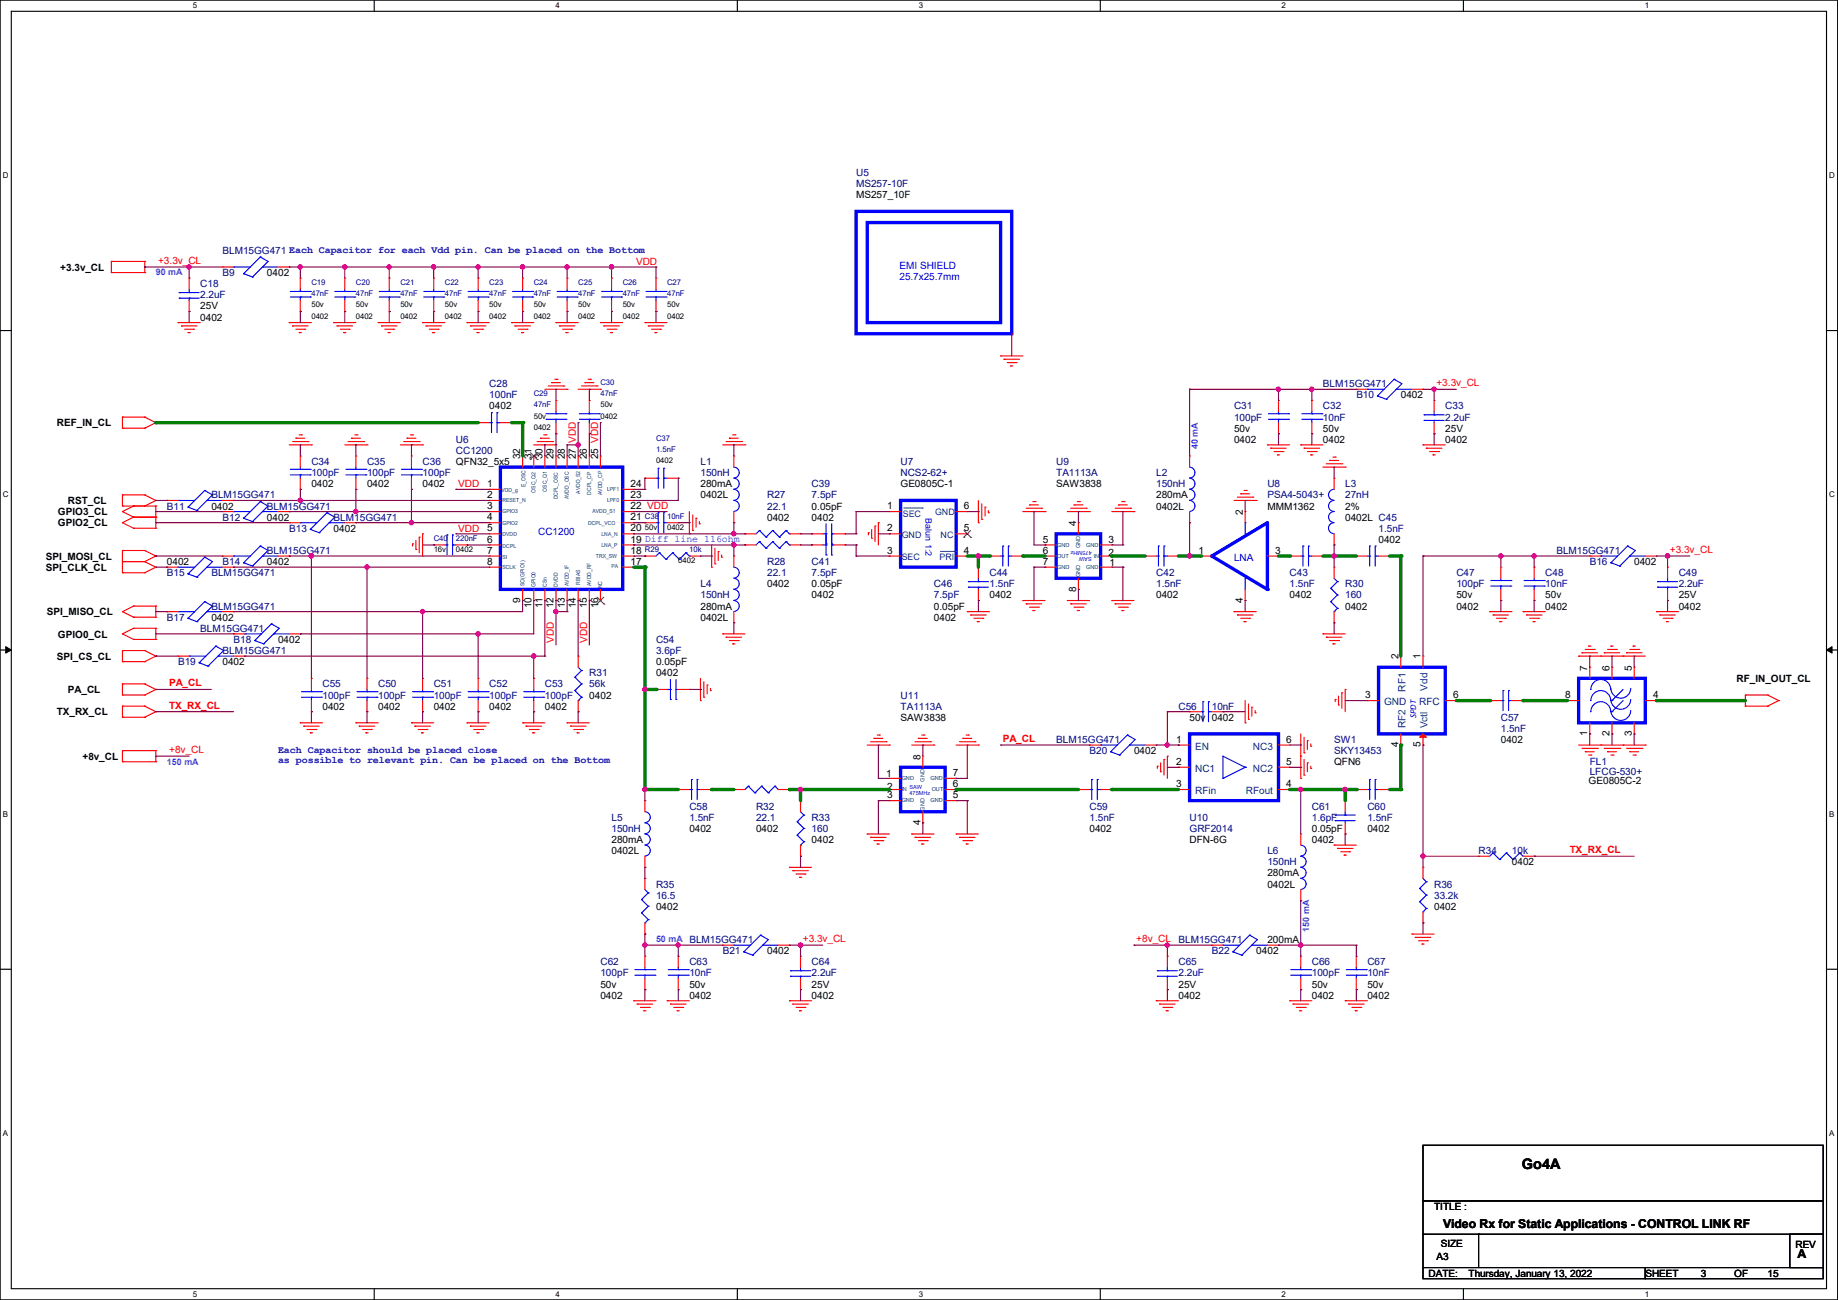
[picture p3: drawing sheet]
<svg xmlns="http://www.w3.org/2000/svg" width="420mm" height="297mm" viewBox="0 0 420 297" stroke-linecap="round" stroke-linejoin="round" font-family="sans-serif">
<defs><g id="words">
<text font-size="3.3" x="347.8" y="267">Go4A</text>
<g font-size="2.8">
<text x="329.7" y="280.5">Video Rx for Static Applications - CONTROL LINK RF</text>
<text x="410.8" y="287.4">A</text>
</g>
<g font-size="2.3" fill="#000080">
<text x="195.6" y="40.2">U5</text>
<text x="195.6" y="42.8">MS257-10F</text>
<text x="50.8" y="58">BLM15GG471 Each Capacitor for each Vdd pin. Can be placed on the Bottom</text>
<text x="45.8" y="65.6">C18</text>
<text x="50.8" y="63.1">B9</text>
<text x="45.8" y="68.2">2.2uF</text>
<text x="111.8" y="88.5">C28</text>
<text x="302.3" y="88.5">BLM15GG471</text>
<text x="111.8" y="91">100nF</text>
<text x="282" y="93.6">C31</text>
<text x="302.3" y="93.6">C32</text>
<text x="309.9" y="91">B10</text>
<text x="330.2" y="93.6">C33</text>
<text x="104.2" y="101.2">U6</text>
<text x="282" y="96.1">100pF</text>
<text x="302.3" y="96.1">10nF</text>
<text x="330.2" y="96.1">2.2uF</text>
<text x="71.2" y="106.3">C34</text>
<text x="83.9" y="106.3">C35</text>
<text x="96.6" y="106.3">C36</text>
<text x="104.2" y="103.7">CC1200</text>
<text x="160.1" y="106.3">L1</text>
<text x="205.8" y="106.3">U7</text>
<text x="241.3" y="106.3">U9</text>
<text x="48.3" y="113.9">BLM15GG471</text>
<text x="71.2" y="108.8">100pF</text>
<text x="83.9" y="108.8">100pF</text>
<text x="96.6" y="108.8">100pF</text>
<text x="160.1" y="108.8">150nH</text>
<text x="175.3" y="113.9">R27</text>
<text x="185.5" y="111.3">C39</text>
<text x="185.5" y="113.9">7.5pF</text>
<text x="205.8" y="108.8">NCS2-62+</text>
<text x="241.3" y="108.8">TA1113A</text>
<text x="264.2" y="108.8">L2</text>
<text x="264.2" y="111.3">150nH</text>
<text x="289.6" y="111.3">U8</text>
<text x="289.6" y="113.9">PSA4-5043+</text>
<text x="307.4" y="111.3">L3</text>
<text x="307.4" y="113.9">27nH</text>
<text x="38.1" y="116.4">B11</text>
<text x="50.8" y="119">B12</text>
<text x="61" y="116.4">BLM15GG471</text>
<text x="76.2" y="119">BLM15GG471</text>
<text x="175.3" y="116.4">22.1</text>
<text x="66.1" y="121.5">B13</text>
<text x="315" y="121.5">1.5nF</text>
<text x="38.1" y="131.7">B15</text>
<text x="48.3" y="131.7">BLM15GG471</text>
<text x="50.8" y="129.1">B14</text>
<text x="61" y="126.6">BLM15GG471</text>
<text x="175.3" y="129.1">R28</text>
<text x="175.3" y="131.7">22.1</text>
<text x="185.5" y="129.1">C41</text>
<text x="185.5" y="131.7">7.5pF</text>
<text x="226.1" y="131.7">C44</text>
<text x="264.2" y="131.7">C42</text>
<text x="294.7" y="131.7">C43</text>
<text x="332.8" y="131.7">C47</text>
<text x="353.1" y="131.7">C48</text>
<text x="355.6" y="126.6">BLM15GG471</text>
<text x="363.3" y="129.1">B16</text>
<text x="383.6" y="131.7">C49</text>
<text x="160.1" y="134.2">L4</text>
<text x="160.1" y="136.7">150nH</text>
<text x="213.4" y="134.2">C46</text>
<text x="213.4" y="136.7">7.5pF</text>
<text x="226.1" y="134.2">1.5nF</text>
<text x="264.2" y="134.2">1.5nF</text>
<text x="294.7" y="134.2">1.5nF</text>
<text x="307.4" y="134.2">R30</text>
<text x="307.4" y="136.7">160</text>
<text x="332.8" y="134.2">100pF</text>
<text x="353.1" y="134.2">10nF</text>
<text x="383.6" y="134.2">2.2uF</text>
<text x="38.1" y="141.8">B17</text>
<text x="48.3" y="139.3">BLM15GG471</text>
<text x="45.8" y="144.4">BLM15GG471</text>
<text x="50.8" y="149.4">BLM15GG471</text>
<text x="53.4" y="146.9">B18</text>
<text x="149.9" y="146.9">C54</text>
<text x="149.9" y="149.4">3.6pF</text>
<text x="40.7" y="152">B19</text>
<text x="134.7" y="154.5">R31</text>
<text x="73.7" y="157.1">C55</text>
<text x="73.7" y="159.6">100pF</text>
<text x="86.4" y="157.1">C50</text>
<text x="86.4" y="159.6">100pF</text>
<text x="99.1" y="157.1">C51</text>
<text x="99.1" y="159.6">100pF</text>
<text x="111.8" y="157.1">C52</text>
<text x="111.8" y="159.6">100pF</text>
<text x="124.5" y="157.1">C53</text>
<text x="124.5" y="159.6">100pF</text>
<text x="134.7" y="157.1">56k</text>
<text x="205.8" y="159.6">U11</text>
<text x="205.8" y="162.1">TA1113A</text>
<text x="269.3" y="162.1">C56</text>
<text x="276.9" y="162.1">10nF</text>
<text x="342.9" y="164.7">C57</text>
<text x="342.9" y="167.2">1.5nF</text>
<text x="241.3" y="169.8">BLM15GG471</text>
<text x="249" y="172.3">B20</text>
<text x="304.8" y="169.8">SW1</text>
<text x="304.8" y="172.3">SKY13453</text>
<text x="363.3" y="174.8">FL1</text>
<text x="363.3" y="177.1">LFCG-530+</text>
<text x="157.5" y="185">C58</text>
<text x="172.8" y="185">R32</text>
<text x="249" y="185">C59</text>
<text x="299.8" y="185">C61</text>
<text x="312.5" y="185">C60</text>
<text x="139.7" y="187.5">L5</text>
<text x="139.7" y="190.1">150nH</text>
<text x="157.5" y="187.5">1.5nF</text>
<text x="172.8" y="187.5">22.1</text>
<text x="185.5" y="187.5">R33</text>
<text x="185.5" y="190.1">160</text>
<text x="249" y="187.5">1.5nF</text>
<text x="271.8" y="187.5">U10</text>
<text x="271.8" y="190.1">GRF2014</text>
<text x="299.8" y="187.5">1.6pF</text>
<text x="312.5" y="187.5">1.5nF</text>
<text x="289.6" y="195.2">L6</text>
<text x="289.6" y="197.7">150nH</text>
<text x="337.9" y="195.2">R34</text>
<text x="345.5" y="195.2">10k</text>
<text x="149.9" y="202.8">R35</text>
<text x="327.7" y="202.8">R36</text>
<text x="149.9" y="205.3">16.5</text>
<text x="327.7" y="205.3">33.2k</text>
<text x="269.3" y="215.5">BLM15GG471</text>
<text x="137.2" y="220.6">C62</text>
<text x="157.5" y="220.6">C63</text>
<text x="165.1" y="218">B21</text>
<text x="185.5" y="220.6">C64</text>
<text x="269.3" y="220.6">C65</text>
<text x="276.9" y="218">B22</text>
<text x="299.8" y="220.6">C66</text>
<text x="312.5" y="220.6">C67</text>
<text x="137.2" y="223.1">100pF</text>
<text x="157.5" y="223.1">10nF</text>
<text x="185.5" y="223.1">2.2uF</text>
<text x="269.3" y="223.1">2.2uF</text>
<text x="299.8" y="223.1">100pF</text>
<text x="312.5" y="223.1">10nF</text>
</g>
<g font-size="2.3">
<text x="195.6" y="45.3">MS257_10F</text>
<text x="13.8" y="61.8">+3.3v_CL</text>
<text x="61" y="63.1">0402</text>
<text x="45.8" y="70.7">25V</text>
<text x="45.8" y="73.2">0402</text>
<text x="111.8" y="93.6">0402</text>
<text x="320.1" y="91">0402</text>
<text x="13" y="97.4">REF_IN_CL</text>
<text x="282" y="98.6">50v</text>
<text x="282" y="101.2">0402</text>
<text x="302.3" y="98.6">50v</text>
<text x="302.3" y="101.2">0402</text>
<text x="330.2" y="101.2">0402</text>
<text x="330.2" y="98.6">25V</text>
<text x="104.2" y="106.3">QFN32_5x5</text>
<text x="118.9" y="104.9" transform="rotate(-90 118.9 104.9)">32</text>
<text x="121.4" y="104.9" transform="rotate(-90 121.4 104.9)">31</text>
<text x="124" y="104.9" transform="rotate(-90 124 104.9)">30</text>
<text x="126.5" y="104.9" transform="rotate(-90 126.5 104.9)">29</text>
<text x="129" y="104.9" transform="rotate(-90 129 104.9)">28</text>
<text x="131.6" y="104.9" transform="rotate(-90 131.6 104.9)">27</text>
<text x="134.1" y="104.9" transform="rotate(-90 134.1 104.9)">26</text>
<text x="136.7" y="104.9" transform="rotate(-90 136.7 104.9)">25 VDD</text>
<text x="71.2" y="111.3">0402</text>
<text x="83.9" y="111.3">0402</text>
<text x="96.6" y="111.3">0402</text>
<text x="111.3" y="111.3">1</text>
<text x="111.3" y="113.8">2</text>
<text x="144.1" y="113.8">23</text>
<text x="144.1" y="111.3">24</text>
<text x="160.1" y="113.9">0402L</text>
<text x="160.1" y="111.3">280mA</text>
<text x="205.8" y="111.3">GE0805C-1</text>
<text x="241.3" y="111.3">SAW3838</text>
<text x="264.2" y="113.9">280mA</text>
<text x="13.3" y="117.7">GPIO3_CL</text>
<text x="15.5" y="115.2">RST_CL</text>
<text x="48.3" y="116.4">0402</text>
<text x="61" y="119">0402</text>
<text x="111.3" y="116.3">3</text>
<text x="111.3" y="118.9">4</text>
<text x="144.1" y="118.9">21</text>
<text x="144.1" y="116.3">22 VDD</text>
<text x="175.3" y="119">0402</text>
<text x="185.5" y="116.4">0.05pF</text>
<text x="185.5" y="119">0402</text>
<text x="202.7" y="116.3">1</text>
<text x="220.3" y="116.3">6</text>
<text x="264.2" y="116.4">0402L</text>
<text x="284" y="117.6" transform="rotate(-90 284 117.6)">2</text>
<text x="289.6" y="116.4">MMM1362</text>
<text x="307.4" y="119">0402L C45</text>
<text x="307.4" y="116.4">2%</text>
<text x="13.3" y="120.3">GPIO2_CL</text>
<text x="76.2" y="121.5">0402</text>
<text x="111.3" y="121.4">5</text>
<text x="111.3" y="124">6</text>
<text x="144.1" y="124">19 Diff line 116ohm</text>
<text x="144.1" y="121.4">20</text>
<text x="202.7" y="121.4">2</text>
<text x="220.3" y="121.4">5</text>
<text x="238.3" y="124">5</text>
<text x="245.9" y="120.2" transform="rotate(-90 245.9 120.2)">4</text>
<text x="253.3" y="124">3</text>
<text x="315" y="124">0402</text>
<text x="10.5" y="127.9">SPI_MOSI_CL</text>
<text x="10.5" y="130.4">SPI_CLK_CL</text>
<text x="38.1" y="129.1">0402</text>
<text x="61" y="129.1">0402</text>
<text x="111.3" y="126.5">7</text>
<text x="111.3" y="129">8</text>
<text x="144.1" y="129">17</text>
<text x="144.1" y="126.5">18</text>
<text x="202.7" y="126.5">3</text>
<text x="220.3" y="126.5">4</text>
<text x="238.3" y="126.5">6</text>
<text x="238.3" y="129">7</text>
<text x="253.3" y="127.1">2</text>
<text x="253.5" y="129.4">1</text>
<text x="273.9" y="126.5">1</text>
<text x="291.4" y="126.5">3</text>
<text x="373.4" y="129.1">0402</text>
<text x="118.9" y="137.7" transform="rotate(-90 118.9 137.7)">9</text>
<text x="175.3" y="134.2">0402</text>
<text x="185.5" y="134.2">0.05pF</text>
<text x="185.5" y="136.7">0402</text>
<text x="226.1" y="136.7">0402</text>
<text x="245.9" y="135.2" transform="rotate(-90 245.9 135.2)">8</text>
<text x="264.2" y="136.7">0402</text>
<text x="284" y="137.7" transform="rotate(-90 284 137.7)">4</text>
<text x="294.7" y="136.7">0402</text>
<text x="332.8" y="136.7">50v</text>
<text x="353.1" y="136.7">50v</text>
<text x="383.6" y="136.7">25V</text>
<text x="10.7" y="140.6">SPI_MISO_CL</text>
<text x="48.3" y="141.8">0402</text>
<text x="121.4" y="139" transform="rotate(-90 121.4 139)">10</text>
<text x="124" y="139" transform="rotate(-90 124 139)">11</text>
<text x="126.5" y="139" transform="rotate(-90 126.5 139)">12</text>
<text x="129" y="139" transform="rotate(-90 129 139)">13</text>
<text x="131.6" y="139" transform="rotate(-90 131.6 139)">14</text>
<text x="134.1" y="139" transform="rotate(-90 134.1 139)">15</text>
<text x="136.7" y="139" transform="rotate(-90 136.7 139)">16</text>
<text x="160.1" y="141.8">0402L</text>
<text x="160.1" y="139.3">280mA</text>
<text x="213.4" y="139.3">0.05pF</text>
<text x="213.4" y="141.8">0402</text>
<text x="307.4" y="139.3">0402</text>
<text x="332.8" y="139.3">0402</text>
<text x="353.1" y="139.3">0402</text>
<text x="383.6" y="139.3">0402</text>
<text x="13.3" y="145.7">GPIO0_CL</text>
<text x="63.5" y="146.9">0402</text>
<text x="13" y="150.7">SPI_CS_CL</text>
<text x="50.8" y="152">0402</text>
<text x="149.9" y="152">0.05pF</text>
<text x="149.9" y="154.5">0402</text>
<text x="319.5" y="150.7" transform="rotate(-90 319.5 150.7)">2</text>
<text x="324.6" y="150.7" transform="rotate(-90 324.6 150.7)">1</text>
<text x="362.7" y="153.2" transform="rotate(-90 362.7 153.2)">7</text>
<text x="367.8" y="153.2" transform="rotate(-90 367.8 153.2)">6</text>
<text x="372.9" y="153.2" transform="rotate(-90 372.9 153.2)">5</text>
<text x="396.8" y="155.8">RF_IN_OUT_CL</text>
<text x="15.5" y="158.4">PA_CL</text>
<text x="134.7" y="159.6">0402</text>
<text x="312" y="159.5">3</text>
<text x="332" y="159.5">6</text>
<text x="357.7" y="159.5">8</text>
<text x="377.7" y="159.5">4</text>
<text x="13" y="163.4">TX_RX_CL</text>
<text x="73.7" y="162.1">0402</text>
<text x="86.4" y="162.1">0402</text>
<text x="99.1" y="162.1">0402</text>
<text x="111.8" y="162.1">0402</text>
<text x="124.5" y="162.1">0402</text>
<text x="205.8" y="164.7">SAW3838</text>
<text x="271.8" y="164.7">50v 0402</text>
<text x="18.8" y="173.6">+8v_CL</text>
<text x="210.3" y="173.5" transform="rotate(-90 210.3 173.5)">8</text>
<text x="259.1" y="172.3">0402</text>
<text x="268.8" y="169.7">1</text>
<text x="293.9" y="169.7">6</text>
<text x="319.5" y="170.7" transform="rotate(-90 319.5 170.7)">4</text>
<text x="324.6" y="170.7" transform="rotate(-90 324.6 170.7)">5</text>
<text x="342.9" y="169.8">0402</text>
<text x="362.7" y="168.2" transform="rotate(-90 362.7 168.2)">1</text>
<text x="367.8" y="168.2" transform="rotate(-90 367.8 168.2)">2</text>
<text x="372.9" y="168.2" transform="rotate(-90 372.9 168.2)">3</text>
<text x="202.5" y="177.6">1</text>
<text x="217.7" y="179.8">6</text>
<text x="217.7" y="177.3">7</text>
<text x="268.8" y="174.8">2</text>
<text x="268.8" y="179.8">3</text>
<text x="293.9" y="179.8">4</text>
<text x="293.9" y="174.8">5</text>
<text x="304.8" y="174.8">QFN6</text>
<text x="363" y="179.2">GE0805C-2</text>
<text x="202.7" y="180.4">2</text>
<text x="202.7" y="182.4">3</text>
<text x="217.7" y="182.4">5</text>
<text x="157.5" y="190.1">0402</text>
<text x="172.8" y="190.1">0402</text>
<text x="210.3" y="188.5" transform="rotate(-90 210.3 188.5)">4</text>
<text x="249" y="190.1">0402</text>
<text x="299.8" y="190.1">0.05pF</text>
<text x="312.5" y="190.1">0402</text>
<text x="139.7" y="195.2">0402L</text>
<text x="139.7" y="192.6">280mA</text>
<text x="185.5" y="192.6">0402</text>
<text x="271.8" y="192.6">DFN-6G</text>
<text x="299.8" y="192.6">0402</text>
<text x="345.5" y="197.7">0402</text>
<text x="289.6" y="202.8">0402L</text>
<text x="289.6" y="200.2">280mA</text>
<text x="149.9" y="207.9">0402</text>
<text x="327.7" y="207.9">0402</text>
<text x="289.6" y="215.5">200mA</text>
<text x="175.3" y="218">0402</text>
<text x="287.1" y="218">0402</text>
<text x="137.2" y="225.6">50v</text>
<text x="157.5" y="225.6">50v</text>
<text x="185.5" y="225.6">25V</text>
<text x="269.3" y="225.6">25V</text>
<text x="299.8" y="225.6">50v</text>
<text x="312.5" y="225.6">50v</text>
<text x="137.2" y="228.2">0402</text>
<text x="157.5" y="228.2">0402</text>
<text x="185.5" y="228.2">0402</text>
<text x="269.3" y="228.2">0402</text>
<text x="299.8" y="228.2">0402</text>
<text x="312.5" y="228.2">0402</text>
<text x="327.7" y="276.4">TITLE :</text>
<text x="328.2" y="287.9">A3</text>
<text x="329.2" y="284.8">SIZE</text>
<text x="410.3" y="285.1">REV</text>
<text x="326.4" y="291.7">DATE:</text>
<text x="335.6" y="291.7">Thursday, January 13, 2022</text>
<text x="376" y="291.7">SHEET</text>
<text x="388.7" y="291.7">3</text>
<text x="396.3" y="291.7">OF</text>
<text x="403.9" y="291.7">15</text>
</g>
<g font-size="2.3" fill="#f00">
<text x="36.1" y="60.3">+3.3v_CL</text>
<text x="145.3" y="60.5">VDD</text>
<text x="328.2" y="88.2">+3.3v_CL</text>
<text x="131.6" y="101.1" transform="rotate(-90 131.6 101.1)">VDD</text>
<text x="104.7" y="111.3">VDD</text>
<text x="104.7" y="121.5">VDD</text>
<text x="381.6" y="126.3">+3.3v_CL</text>
<text x="126.5" y="146.9" transform="rotate(-90 126.5 146.9)">VDD</text>
<text x="134.2" y="146.9" transform="rotate(-90 134.2 146.9)">VDD</text>
<text x="38.7" y="156.8">PA_CL</text>
<text x="38.7" y="161.9">TX_RX_CL</text>
<text x="38.7" y="172">+8v_CL</text>
<text x="229.2" y="169.5">PA_CL</text>
<text x="358.7" y="194.9">TX_RX_CL</text>
<text x="183.4" y="215.2">+3.3v_CL</text>
<text x="259.6" y="215.2">+8v_CL</text>
</g>
<g font-size="2.3" fill="#00f">
<text x="205.5" y="61.6">EMI SHIELD</text>
<text x="205.5" y="63.9">25.7x25.7mm</text>
<text x="123" y="122.3">CC1200</text>
<text x="282" y="128.1">LNA</text>
</g>
<g font-size="2.3" fill="#004080">
<text x="316.3" y="161.1">GND</text>
<text x="321.1" y="158" transform="rotate(-90 321.1 158)">RF1</text>
<text x="324.3" y="161.1">RFC</text>
<text x="326.2" y="157.8" transform="rotate(-90 326.2 157.8)">Vdd</text>
<text x="321.1" y="166.4" transform="rotate(-90 321.1 166.4)">RF2</text>
<text x="326.2" y="166.4" transform="rotate(-90 326.2 166.4)">Vctl</text>
<text x="273.1" y="171.3">EN</text>
<text x="286.3" y="171.3">NC3</text>
<text x="273.1" y="176.4">NC1</text>
<text x="286.3" y="176.4">NC2</text>
<text x="273.1" y="181.4">RFin</text>
<text x="284.7" y="181.4">RFout</text>
</g>
<g font-size="2.3" fill="#0000a0">
<text x="63.5" y="172.1">Each Capacitor should be placed close</text>
<text x="63.5" y="174.4">as possible to relevant pin. Can be placed on the Bottom</text>
</g>
<g font-size="2" fill="#8000ff">
<text x="35.6" y="62.9">90 mA</text>
<text x="273.7" y="102.7" transform="rotate(-90 273.7 102.7)">40 mA</text>
<text x="38.1" y="174.7">150 mA</text>
<text x="149.9" y="215.3">50 mA BLM15GG471</text>
<text x="299.1" y="212.9" transform="rotate(-90 299.1 212.9)">150 mA</text>
</g>
<g font-size="2" fill="#004080">
<text x="206.3" y="118">SEC</text>
<text x="213.7" y="117.8">GND</text>
<text x="206" y="122.9">GND</text>
<text x="214.9" y="122.9">NC</text>
<text x="206" y="127.9">SEC</text>
<text x="214.7" y="127.9">PRI</text>
</g>
<g font-size="2" fill="#00f">
<text x="211.5" y="118.4" transform="rotate(90 211.5 118.4)">Balun 1:2</text>
<text x="323.6" y="164.1" transform="rotate(-90 323.6 164.1)">SPDT</text>
</g>
<g font-size="1.8">
<text x="44" y="1.9">5</text>
<text x="127" y="1.9">4</text>
<text x="209.9" y="1.9">3</text>
<text x="292.9" y="1.9">2</text>
<text x="375.8" y="1.9">1</text>
<text x=".7" y="40.6">D</text>
<text x="418" y="40.6">D</text>
<text x="71.2" y="70.2">50v</text>
<text x="81.3" y="70.2">50v</text>
<text x="91.5" y="70.2">50v</text>
<text x="101.6" y="70.2">50v</text>
<text x="111.8" y="70.2">50v</text>
<text x="122" y="70.2">50v</text>
<text x="132.1" y="70.2">50v</text>
<text x="142.3" y="70.2">50v</text>
<text x="152.4" y="70.2">50v</text>
<text x="71.2" y="72.8">0402</text>
<text x="81.3" y="72.8">0402</text>
<text x="91.5" y="72.8">0402</text>
<text x="101.6" y="72.8">0402</text>
<text x="111.8" y="72.8">0402</text>
<text x="122" y="72.8">0402</text>
<text x="132.1" y="72.8">0402</text>
<text x="142.3" y="72.8">0402</text>
<text x="152.4" y="72.8">0402</text>
<text x="122" y="95.6">50v</text>
<text x="137.2" y="93.1">50v</text>
<text x="137.2" y="95.6">0402</text>
<text x="122" y="98.2">0402</text>
<text x="149.9" y="105.8">0402</text>
<text x=".7" y="113.6">C</text>
<text x="418" y="113.6">C</text>
<text x="147.4" y="121">50v</text>
<text x="152.4" y="121">0402</text>
<text x="99.1" y="126.1">16v</text>
<text x="104.2" y="126.1">0402</text>
<text x="155" y="128.7">0402</text>
<text x=".7" y="186.6">B</text>
<text x="418" y="186.6">B</text>
<text x=".7" y="259.5">A</text>
<text x="418" y="259.5">A</text>
<text x="44" y="296.3">5</text>
<text x="127" y="296.3">4</text>
<text x="209.9" y="296.3">3</text>
<text x="292.9" y="296.3">2</text>
<text x="375.8" y="296.3">1</text>
</g>
<g font-size="1.8" fill="#000080">
<text x="71.2" y="65.2">C19</text>
<text x="81.3" y="65.2">C20</text>
<text x="91.5" y="65.2">C21</text>
<text x="101.6" y="65.2">C22</text>
<text x="111.8" y="65.2">C23</text>
<text x="122" y="65.2">C24</text>
<text x="132.1" y="65.2">C25</text>
<text x="142.3" y="65.2">C26</text>
<text x="152.4" y="65.2">C27</text>
<text x="71.2" y="67.7">47nF</text>
<text x="81.3" y="67.7">47nF</text>
<text x="91.5" y="67.7">47nF</text>
<text x="101.6" y="67.7">47nF</text>
<text x="111.8" y="67.7">47nF</text>
<text x="122" y="67.7">47nF</text>
<text x="132.1" y="67.7">47nF</text>
<text x="142.3" y="67.7">47nF</text>
<text x="152.4" y="67.7">47nF</text>
<text x="137.2" y="88">C30</text>
<text x="122" y="90.6">C29</text>
<text x="122" y="93.1">47nF</text>
<text x="137.2" y="90.6">47nF</text>
<text x="149.9" y="100.7">C37</text>
<text x="149.9" y="103.3">1.5nF</text>
<text x="147.4" y="118.5">C38</text>
<text x="152.4" y="118.5">10nF</text>
<text x="99.1" y="123.6">C40</text>
<text x="104.2" y="123.6">220nF</text>
<text x="147.4" y="126.1">R29</text>
<text x="157.5" y="126.1">10k</text>
</g>
<g font-size="1.3" fill="#004080">
<text x="114.6" y="112.5">VDD_g</text>
<text x="120.1" y="111.3" transform="rotate(-90 120.1 111.3)">E_OSC</text>
<text x="122.4" y="112.6" transform="rotate(-90 122.4 112.6)">OSC_Q2</text>
<text x="124.9" y="112.3" transform="rotate(-90 124.9 112.3)">OSC_Q1</text>
<text x="132.5" y="112.8" transform="rotate(-90 132.5 112.8)">AVDD_S2</text>
<text x="135.1" y="113.1" transform="rotate(-90 135.1 113.1)">DCPL_CP</text>
<text x="137.6" y="113.1" transform="rotate(-90 137.6 113.1)">AVDD_CP</text>
<text x="138.7" y="112.2">LPF1</text>
<text x="114.8" y="114.8">RESET_N</text>
<text x="114.8" y="117.3">GPIO3</text>
<text x="114.8" y="119.8">GPIO2</text>
<text x="127.5" y="114.1" transform="rotate(-90 127.5 114.1)">DCPL_OSC</text>
<text x="130" y="114.1" transform="rotate(-90 130 114.1)">AVDD_OSC</text>
<text x="134.4" y="119.8">DCPL_VCO</text>
<text x="135.4" y="117.3">AVDD_S1</text>
<text x="138.7" y="114.8">LPF0</text>
<text x="114.8" y="122.4">DVDD</text>
<text x="114.8" y="125.2">DCPL</text>
<text x="137.5" y="124.9">LNA_P</text>
<text x="137.5" y="122.4">LNA_N</text>
<text x="241.6" y="124.9">GND</text>
<text x="246.8" y="125.3" transform="rotate(-90 246.8 125.3)">GND</text>
<text x="248.2" y="124.9">GND</text>
<text x="114.8" y="127.7">SI</text>
<text x="114.8" y="130">SCLK</text>
<text x="136.2" y="127.5">TRX_SW</text>
<text x="139.7" y="129.7">PA</text>
<text x="241.6" y="127.5">OUT</text>
<text x="241.6" y="130">GND</text>
<text x="246.8" y="131.9" transform="rotate(-90 246.8 131.9)">GND</text>
<text x="248.2" y="130">GND</text>
<text x="250" y="127.5">IN</text>
<text x="119.8" y="133.9" transform="rotate(-90 119.8 133.9)">SO(GPIO1)</text>
<text x="122.4" y="134.2" transform="rotate(-90 122.4 134.2)">GPIO0</text>
<text x="124.9" y="134.2" transform="rotate(-90 124.9 134.2)">CSn</text>
<text x="127.5" y="134.2" transform="rotate(-90 127.5 134.2)">DVDD</text>
<text x="130" y="133.9" transform="rotate(-90 130 133.9)">AVDD_IF</text>
<text x="132.5" y="133.6" transform="rotate(-90 132.5 133.6)">RBIAS</text>
<text x="135.1" y="133.9" transform="rotate(-90 135.1 133.9)">AVDD_RF</text>
<text x="137.6" y="134.4" transform="rotate(-90 137.6 134.4)">NC</text>
<text x="206" y="178.3">GND</text>
<text x="211.3" y="178.6" transform="rotate(-90 211.3 178.6)">GND</text>
<text x="212.6" y="178.3">GND</text>
<text x="206" y="180.8">IN</text>
<text x="206" y="183.3">GND</text>
<text x="211.3" y="185.2" transform="rotate(-90 211.3 185.2)">GND</text>
<text x="212.6" y="183.3">GND</text>
<text x="212.9" y="180.8">OUT</text>
</g>
<g font-size="1.3" fill="#00f">
<text x="249.5" y="125.9" transform="rotate(-180 249.5 125.9)">475MHz</text>
<text x="249.5" y="127.2" transform="rotate(-180 249.5 127.2)">SAW</text>
<text x="207.8" y="180.3">SAW</text>
<text x="207.8" y="181.6">475MHz</text>
</g>
</g></defs>
<path d="M0 0h419.9v297h-419.9zM2.6 2.6h414.8v291.8h-414.8z" fill="none" stroke="#000" stroke-width=".25"/>
<g fill="#fff">
<path d="M44 .3h1v2h-1z"/>
<path d="M44 294.7h1v2h-1z"/>
</g>
<path d="M85.5 0v2.6M85.5 294.4v2.6" fill="none" stroke="#000" stroke-width=".25"/>
<g fill="#fff">
<path d="M127 .3h.9v2h-.9z"/>
<path d="M127 294.7h.9v2h-.9z"/>
</g>
<path d="M168.5 0v2.6M168.5 294.4v2.6" fill="none" stroke="#000" stroke-width=".25"/>
<g fill="#fff">
<path d="M209.9 .3h1v2h-1z"/>
<path d="M209.9 294.7h1v2h-1z"/>
</g>
<path d="M251.4 0v2.6M251.4 294.4v2.6" fill="none" stroke="#000" stroke-width=".25"/>
<g fill="#fff">
<path d="M292.9 .3h.9v2h-.9z"/>
<path d="M292.9 294.7h.9v2h-.9z"/>
</g>
<path d="M334.4 0v2.6M334.4 294.4v2.6" fill="none" stroke="#000" stroke-width=".25"/>
<g fill="#fff">
<path d="M375.8 .3h1v2h-1z"/>
<path d="M375.8 294.7h1v2h-1z"/>
<path d="M.7 39h1.2v2h-1.2z"/>
<path d="M418 39h1.3v2h-1.3z"/>
<path d="M.7 112h1.2v2h-1.2z"/>
<path d="M418 112h1.3v2h-1.3z"/>
</g>
<path d="M0 75.5h2.6M417.4 75.5h2.5" fill="none" stroke="#000" stroke-width=".25"/>
<g fill="#fff">
<path d="M.7 185h1.2v1.9h-1.2z"/>
<path d="M418 185h1.2v1.9h-1.2z"/>
</g>
<path d="M0 148.5h2.6M417.4 148.5h2.5" fill="none" stroke="#000" stroke-width=".25"/>
<path d="M1.3 147.7l1.3 .8-1.3 .7zM417.4 148.5l1.2-.8v1.5z" fill="#000" stroke="#000" stroke-width=".23"/>
<g fill="#fff">
<path d="M.7 257.9h1.2v2h-1.2z"/>
<path d="M418 257.9h1.2v2h-1.2z"/>
</g>
<path d="M0 221.4h2.6M417.4 221.4h2.5M325.2 261.7h91.4v12.7h-91.4zM325.2 274.4h91.4v7.6h-91.4zM325.2 289.6h50.8v2.5h-50.8zM325.2 282h.1M325.2 282v7.6M337.9 282h.1M337.9 282v7.6M376 289.6h40.6v2.5h-40.6zM409 282h7.6v7.6h-7.6z" fill="none" stroke="#000" stroke-width=".25"/>
<g fill="none" stroke="#f00" stroke-width=".25">
<path d="M25.4 59.7h.1M25.4 59.7h7.7M25.4 59.7v2.6M33.1 59.7h.1M33.1 59.7v2.6M25.4 62.3h.1M25.4 62.3h7.7M33.1 62.3h.1M40.7 73.7h.1M40.7 73.7h5.1M41.4 74.5h.1M41.4 74.5h3.6"/>
<path d="M42.2 75.2h2M43 76h.1M43 76h.5M43.2 71.2h.1M43.2 63.5h.1M43.2 63.5v2.6M43.2 68.6v2.6M44.2 75.2h.1M50.8 61h.1M50.8 61h2.6M63.5 61h2.6M66.1 73.7h.1"/>
<path d="M66.1 61h.1M66.1 73.7h5.1M66.8 74.5h.1M66.8 74.5h3.6M67.6 75.2h2M68.4 76h.1M68.4 76h.5M68.6 63.5h.1M68.6 71.2h.1M68.6 63.5v2.6M68.6 68.6v2.6M69.6 75.2h.1"/>
<path d="M76.2 73.7h.1M76.2 73.7h5.1M77 74.5h.1M77 74.5h3.6M77.8 75.2h2M78.5 76h.1M78.5 76h.5M78.8 63.5h.1M78.8 71.2h.1M78.8 63.5v2.6M78.8 68.6v2.6M79.8 75.2h.1"/>
<path d="M86.4 73.7h.1M86.4 73.7h5.1M87.2 74.5h.1M87.2 74.5h3.5M87.9 75.2h2.1M88.7 76h.1M88.7 76h.5M88.9 63.5h.1M88.9 71.2h.1M88.9 63.5v2.6M88.9 68.6v2.6M90 75.2h.1"/>
<path d="M96.6 73.7h.1M96.6 73.7h5M97.3 74.5h.1M97.3 74.5h3.6M98.1 75.2h2M98.8 76h.1M98.8 76h.6M99.1 63.5h.1M99.1 71.2h.1M99.1 63.5v2.6M99.1 68.6v2.6M100.1 75.2h.1"/>
<path d="M106.7 73.7h.1M106.7 73.7h5.1M107.5 74.5h.1M107.5 74.5h3.5M108.2 75.2h2.1M109 76h.1M109 76h.5M109.3 63.5h.1M109.3 71.2h.1M109.3 63.5v2.6M109.3 68.6v2.6M110.3 75.2h.1"/>
<path d="M116.9 73.7h.1M116.9 73.7h5.1M117.6 74.5h.1M117.6 74.5h3.6M118.4 75.2h2M119.2 76h.1M119.2 76h.5M119.4 63.5h.1M119.4 71.2h.1M119.4 63.5v2.6M119.4 68.6v2.6M120.4 75.2h.1"/>
<path d="M127 73.7h.1M127 73.7h5.1M127.8 74.5h.1M127.8 74.5h3.6M128.6 75.2h2M129.3 76h.1M129.3 76h.5M129.6 63.5h.1M129.6 71.2h.1M129.6 63.5v2.6M129.6 68.6v2.6M130.6 75.2h.1"/>
<path d="M137.2 73.7h.1M137.2 73.7h5.1M138 74.5h.1M138 74.5h3.5M138.7 75.2h2.1M139.5 76h.1M139.5 76h.5M139.7 63.5h.1M139.7 71.2h.1M139.7 63.5v2.6M139.7 68.6v2.6M140.8 75.2h.1"/>
<path d="M147.4 73.7h.1M147.4 73.7h5M148.1 74.5h.1M148.1 74.5h3.6M148.9 75.2h2M149.6 76h.1M149.6 76h.6M149.9 63.5h.1M149.9 71.2h.1M149.9 63.5v2.6M149.9 68.6v2.6M150.9 75.2h.1"/>
<path d="M231.2 76.2h.1M28 97.8h.1M28 95.3h.1M28 95.3h5.1M28 97.8h5.1M28 95.3v2.5M33.1 95.3h.1M33.1 97.8h.1M33.1 95.3l2.5 1.3M35.6 96.6h.1M35.6 96.6l-2.5 1.2M68.4 99.4h.5"/>
<path d="M68.9 99.4h.1M81.1 99.4h.5M81.6 99.4h.1M93.8 99.4h.5M94.3 99.4h.1M109.3 96.6h.1M109.3 96.6h2.5M114.3 96.6h2.6M116.9 96.6h.1M124.2 99.4h.6M124.5 88.9h5.1M124.8 99.4h.1"/>
<path d="M125.3 88.2h3.5M126 87.4h.1M126 87.4h2.1M126.8 86.7h.5M127 91.5h.1M127 99.1h.1M127 91.5v2.5M127 96.6v2.5M127.3 86.7h.1M128.8 88.2h.1M129.6 88.9h.1M132.1 88.9h5.1"/>
<path d="M132.9 88.2h3.5M133.6 87.4h.1M133.6 87.4h2.1M134.4 86.7h.5M134.7 91.5h.1M134.7 99.1h.1M134.7 91.5v2.5M134.7 96.6v2.5M134.9 86.7h.1M136.4 88.2h.1M137.2 88.9h.1M167.4 99.4h.5"/>
<path d="M167.9 99.4h.1M228.6 81.3h.1M228.6 81.3h5.1M229.4 82.1h.1M229.4 82.1h3.6M230.2 82.8h2M230.9 83.6h.1M230.9 83.6h.5M232.2 82.8h.1M292.1 91.5h.1M292.1 99.1h.1M292.1 91.5v2.5"/>
<path d="M292.1 96.6v2.5M299.8 91.5h.1M299.8 99.1h.1M299.8 91.5v2.5M299.8 96.6v2.5M309.9 88.9h.1M309.9 88.9h2.6M322.6 88.9h2.6M325.2 88.9h.1M327.7 99.1h.1M327.7 91.5h.1M327.7 91.5v2.5"/>
<path d="M327.7 96.6v2.5M28 115.6h.1M28 113.1h.1M28 116.9h.1M28 119.4h.1M28 113.1v2.5M28 113.1h5.1M28 115.6h7.6M28 116.9l2.5 1.3M28 119.4l2.5 1.3M30.5 115.6h.1M30.5 118.2h.1"/>
<path d="M30.5 115.6l-2.5 1.3M30.5 118.2h5.1M30.5 118.2l-2.5 1.2M33.1 113.1h.1M33.1 115.6h.1M33.1 113.1l2.5 1.2M35.6 114.3h.1M35.6 115.6h.1M35.6 118.2h.1M35.6 114.3l-2.5 1.3M35.6 115.6v5.1M38.1 114.3h.1"/>
<path d="M38.1 114.3h2.6M50.8 116.9h.1M50.8 114.3h2.6M50.8 116.9h2.6M53.4 114.3h.1M63.5 116.9h2.6M66.1 116.9h.1M66.1 119.4h.1M66.1 101.6h5.1M66.1 119.4h2.5M66.8 100.9h3.6M67.6 100.1h.1"/>
<path d="M67.6 100.1h2M68.6 104.2h.1M68.6 111.8h.1M68.6 104.2v2.5M68.6 109.3v2.5M70.4 100.9h.1M71.2 101.6h.1M78.8 101.6h5.1M78.8 119.4h2.5M79.5 100.9h3.6M80.3 100.1h.1M80.3 100.1h2"/>
<path d="M81.3 104.2h.1M81.3 111.8h.1M81.3 119.4h.1M81.3 104.2v2.5M81.3 109.3v2.5M83.1 100.9h.1M83.9 101.6h.1M91.5 101.6h5.1M92.2 100.9h3.6M93 100.1h.1M93 100.1h2M94 104.2h.1"/>
<path d="M94 111.8h.1M94 104.2v2.5M94 109.3v2.5M95.8 100.9h.1M96.6 101.6h.1M122 101.6h5M122.7 100.9h3.6M123.5 100.1h.1M123.5 100.1h2M126.3 100.9h.1M127 101.6h.1M147.4 119.4h.1"/>
<path d="M147.4 109.3h.1M147.4 119.4h2.5M147.4 109.3h2.5M152.4 119.4h2.6M152.4 109.3h2.6M155 119.4h.1M155 109.3h.1M157.5 116.9v5.1M158.3 117.6v3.6M159 118.4h.1M159 118.4v2M159.8 119.7h.1"/>
<path d="M159.8 119.2v.5M165.1 101.6h5.1M165.9 100.9h3.6M166.7 100.1h.1M166.7 100.1h2M169.5 100.9h.1M170.2 101.6h.1M200.7 119.4h.1M200.7 119.4v5.1M203.2 116.9h.1M203.2 116.9h2.6M218.5 116.9h2.5"/>
<path d="M221 116.9h.1M223.6 119.4h.1M223.6 114.3v5.1M224.3 118.7h.1M224.3 115.1v3.6M225.1 115.9h.1M225.1 115.9v2M225.8 117.1h.1M225.8 116.6v.5M233.7 116.9h5.1M234.5 116.1h3.5M235.2 115.4h.1"/>
<path d="M235.2 115.4h2.1M236 114.6h.5M236.5 114.6h.1M238 116.1h.1M238.8 116.9h.1M243.9 116.9h5.1M244.6 116.1h3.6M245.4 115.4h.1M245.4 115.4h2M246.2 114.6h.5M246.4 119.4h.1M246.4 119.4v2.6"/>
<path d="M246.7 114.6h.1M248.2 116.1h.1M249 116.9h.1M254 116.9h5.1M254.8 116.1h3.6M255.6 115.4h.1M255.6 115.4h2M256.3 114.6h.5M256.8 114.6h.1M258.4 116.1h.1M259.1 116.9h.1M271.8 104.2h.1"/>
<path d="M271.8 119.4h.1M271.8 104.2v2.5M271.8 116.9v2.5M282 114.3h5.1M282.7 113.6h3.6M283.5 112.8h.1M283.5 112.8h2M284.3 112.1h.5M284.8 112.1h.1M286.3 113.6h.1M287.1 114.3h.1M289.6 101.6h.1"/>
<path d="M289.6 101.6h5.1M290.4 102.4h.1M290.4 102.4h3.5M291.1 103.2h2.1M291.9 103.9h.1M291.9 103.9h.5M293.2 103.2h.1M297.2 101.6h.1M297.2 101.6h5.1M298 102.4h.1M298 102.4h3.5M298.7 103.2h2.1"/>
<path d="M299.5 103.9h.1M299.5 103.9h.5M300.8 103.2h.1M302.3 106.7h5.1M303.1 106h3.5M303.8 105.2h.1M303.8 105.2h2.1M304.6 104.4h.5M305.1 104.4h.1M306.6 106h.1M307.4 106.7h.1M325.2 101.6h.1"/>
<path d="M325.2 101.6h5M325.9 102.4h.1M325.9 102.4h3.6M326.7 103.2h2M327.4 103.9h.1M327.4 103.9h.6M328.7 103.2h.1M28 128.3h.1M28 125.8h.1M28 130.9h.1M28 139.7h.1M28 125.8v5.1"/>
<path d="M28 125.8h5.1M28 128.3h5.1M28 130.9h5.1M28 139.7l2.5 1.3M30.5 120.7h.1M30.5 138.5h.1M30.5 120.7h5.1M30.5 138.5l-2.5 1.2M30.5 138.5h5.1M33.1 125.8h.1M33.1 128.3h.1M33.1 130.9h.1"/>
<path d="M33.1 125.8l2.5 1.2M33.1 128.3l2.5 1.3M35.6 120.7h.1M35.6 127h.1M35.6 129.6h.1M35.6 138.5h.1M35.6 138.5v2.5M35.6 127l-2.5 1.3M35.6 129.6l-2.5 1.3M38.1 139.7h.1M38.1 129.6h.1M38.1 139.7h2.6"/>
<path d="M38.1 129.6h2.6M50.8 127h.1M50.8 139.7h2.6M50.8 127h2.6M50.8 129.6h2.6M53.4 139.7h.1M53.4 129.6h.1M63.5 127h2.6M66.1 127h.1M94.3 124.2h.1M94.3 124.2v.6M95 125.5h.1"/>
<path d="M95 123.5v2M95.8 122.7h.1M95.8 122.7v3.6M96.6 122h.1M96.6 122v5M99.1 124.5h.1M99.1 124.5h2.5M104.2 124.5h2.5M106.7 124.5h.1M147.4 127h.1M147.4 127h2.5M157.5 122h.1"/>
<path d="M157.5 127h2.6M158.3 121.2h.1M160.1 127h.1M162.6 129.6h.1M162.6 124.5v5.1M163.4 128.8h.1M163.4 125.3v3.5M164.1 126h.1M164.1 126v2.1M164.9 127.3h.1M164.9 126.8v.5M167.7 127h.1"/>
<path d="M167.7 127v2.6M167.7 139.7v2.6M170.2 122h.1M170.2 124.5h.1M170.2 124.5h2.6M170.2 122h2.6M180.4 124.5h2.5M180.4 122h2.5M182.9 122h.1M182.9 124.5h.1M185.5 122h.1M185.5 124.5h.1"/>
<path d="M185.5 124.5h2.5M185.5 122h2.5M190.5 124.5h2.6M190.5 122h2.6M193.1 122h.1M193.1 124.5h.1M198.4 121.7h.1M198.4 121.7v.5M199.2 123h.1M199.2 120.9v2.1M199.9 120.2h.1M199.9 120.2v3.5"/>
<path d="M203.2 122h.1M203.2 127h.1M203.2 127h2.6M203.2 122h2.6M218.5 127h2.5M218.5 122h2.5M221 139.7h.1M221 127h.1M221 122h.1M221 139.7h5.1M223.6 137.2h.1M223.6 129.6h.1"/>
<path d="M223.6 129.6v2.5M223.6 134.7v2.5M226.1 127h.1M226.1 127h2.5M231.2 127h2.5M233.7 137.2h.1M233.7 127h.1M233.7 137.2h5.1M234.5 138h.1M234.5 138h3.5M235.2 138.7h2.1M236 139.5h.1"/>
<path d="M236 139.5h.5M237.3 138.7h.1M238.8 124.5h.1M238.8 127h.1M238.8 129.6h.1M238.8 127h2.5M238.8 124.5h2.5M238.8 129.6h2.5M243.9 137.2h.1M243.9 137.2h5.1M244.6 138h.1M244.6 138h3.6"/>
<path d="M245.4 138.7h2M246.2 139.5h.1M246.2 139.5h.5M246.4 134.7h.1M246.4 132.1v2.6M247.4 138.7h.1M251.5 127h2.5M251.5 124.5h2.5M251.5 129.6h2.5M254 137.2h.1M254 129.6h.1M254 127h.1"/>
<path d="M254 124.5h.1M254 137.2h5.1M254.8 138h.1M254.8 138h3.6M255.6 138.7h2M256.3 139.5h.1M256.3 139.5h.5M257.6 138.7h.1M261.7 127h.1M261.7 127h2.5M266.7 127h2.6M269.3 127h.1"/>
<path d="M282 139.7h.1M282 139.7h5.1M294.7 127h.1M294.7 127h2.5M299.8 127h2.5M302.3 127h.1M304.8 129.6h.1M304.8 129.6v2.5M304.8 139.7v2.6M309.9 127h.1M309.9 127h2.6M315 127h2.5"/>
<path d="M317.5 127h.1M340.4 139.7h.1M340.4 139.7h5.1M342.9 129.6h.1M342.9 137.2h.1M342.9 129.6v2.5M342.9 134.7v2.5M348 139.7h.1M348 139.7h5.1M350.6 129.6h.1M350.6 137.2h.1M350.6 129.6v2.5"/>
<path d="M350.6 134.7v2.5M363.3 127h.1M363.3 127h2.5M376 127h2.5M378.5 139.7h.1M378.5 127h.1M378.5 139.7h5.1M381 137.2h.1M381 129.6h.1M381 129.6v2.5M381 134.7v2.5M28 144.8h.1"/>
<path d="M28 151.2h.1M28 148.6h.1M28 158.8h.1M28 156.3h.1M28 148.6v2.6M28 156.3v2.5M28 144.8l2.5 1.3M28 148.6h5.1M28 151.2h5.1M28 156.3h5.1M28 158.8h5.1M30.5 141h.1"/>
<path d="M30.5 143.6h.1M30.5 146.1h.1M30.5 141h5.1M30.5 143.6l-2.5 1.2M30.5 143.6h5.1M30.5 146.1h5.1M33.1 148.6h.1M33.1 151.2h.1M33.1 156.3h.1M33.1 158.8h.1M33.1 148.6l2.5 1.3M33.1 156.3l2.5 1.2"/>
<path d="M35.6 141h.1M35.6 143.6h.1M35.6 146.1h.1M35.6 149.9h.1M35.6 157.5h.1M35.6 143.6v2.5M35.6 149.9l-2.5 1.3M35.6 157.5l-2.5 1.3M40.7 149.9h.1M40.7 149.9h2.5M53.4 144.8h.1M53.4 144.8h2.5"/>
<path d="M53.4 149.9h2.5M55.9 149.9h.1M66.1 144.8h2.5M68.6 144.8h.1M71.2 155h.1M71.2 155v2.5M83.9 155h.1M83.9 155v2.5M96.6 155h.1M96.6 155v2.5M109.3 155h.1M109.3 155v2.5"/>
<path d="M122 155h.1M122 155v2.5M132.1 149.9h.1M132.1 149.9v2.5M149.9 157.5h.1M149.9 157.5h2.5M155 157.5h2.5M157.5 157.5h.1M160.1 155v5.1M160.8 159.3h.1M160.8 155.7v3.6M161.6 156.5h.1"/>
<path d="M161.6 156.5v2M162.3 157.8h.1M162.3 157.3v.5M165.1 144.8h.1M165.1 144.8h5.1M165.9 145.6h.1M165.9 145.6h3.6M166.7 146.3h2M167.4 147.1h.1M167.4 147.1h.5M167.7 142.3h.1M168.7 146.3h.1"/>
<path d="M221.8 140.5h.1M221.8 140.5h3.5M222.5 141.3h2.1M223.3 142h.1M223.3 142h.5M224.6 141.3h.1M282.7 140.5h.1M282.7 140.5h3.6M283.5 141.3h2M284.3 142h.1M284.3 142h.5M285.5 141.3h.1"/>
<path d="M302.3 144.8h.1M302.3 144.8h5.1M303.1 145.6h.1M303.1 145.6h3.5M303.8 146.3h2.1M304.6 147.1h.1M304.6 147.1h.5M304.8 142.3h.1M305.1 159.8h.1M305.1 159.8v.5M305.9 146.3h.1M305.9 159v2.1"/>
<path d="M306.6 158.3h.1M306.6 158.3v3.5M307.4 157.5h.1M307.4 157.5v5.1M320.1 149.9h.1M320.1 149.9v2.5M325.2 149.9h.1M325.2 149.9v2.5M341.2 140.5h.1M341.2 140.5h3.5M341.9 141.3h2.1M342.7 142h.1"/>
<path d="M342.7 142h.5M344 141.3h.1M348.8 140.5h.1M348.8 140.5h3.5M349.5 141.3h2.1M350.3 142h.1M350.3 142h.5M351.6 141.3h.1M360.7 149.9h.1M360.7 149.9h15.3M361.5 149.1h.1M361.5 149.1h3.5"/>
<path d="M362.2 148.4h2.1M363 147.6h.1M363 147.6h.5M364.3 148.4h.1M365.8 149.9h.1M366.6 149.1h.1M366.6 149.1h3.5M367.3 148.4h2.1M368.1 147.6h.1M368.1 147.6h.5M369.4 148.4h.1M370.9 149.9h.1"/>
<path d="M371.6 149.1h.1M371.6 149.1h3.6M372.4 148.4h2M373.2 147.6h.1M373.2 147.6h.5M374.4 148.4h.1M379.3 140.5h.1M379.3 140.5h3.5M380 141.3h2.1M380.8 142h.1M380.8 142h.5M382.1 141.3h.1"/>
<path d="M398.8 158.8h.1M398.8 158.8h5.1M398.8 158.8v2.5M403.9 158.8h.1M403.9 158.8l2.5 1.3M28 163.9h.1M28 161.3h.1M28 174h.1M28 171.5h.1M28 161.3v2.6M28 171.5v2.5M28 161.3h5.1"/>
<path d="M28 163.9h5.1M28 171.5h7.6M28 174h7.6M33.1 161.3h.1M33.1 163.9h.1M33.1 161.3l2.5 1.3M35.6 162.6h.1M35.6 171.5h.1M35.6 174h.1M35.6 171.5v2.5M35.6 162.6l-2.5 1.3M68.6 165.1h.1"/>
<path d="M68.6 165.1h5.1M69.4 165.9h.1M69.4 165.9h3.5M70.1 166.7h2.1M70.9 167.4h.1M70.9 167.4h.5M71.2 162.6h.1M71.2 160.1v2.5M72.2 166.7h.1M81.3 165.1h.1M81.3 165.1h5.1M82.1 165.9h.1"/>
<path d="M82.1 165.9h3.5M82.8 166.7h2.1M83.6 167.4h.1M83.6 167.4h.5M83.9 162.6h.1M83.9 160.1v2.5M84.9 166.7h.1M94 165.1h.1M94 165.1h5.1M94.8 165.9h.1M94.8 165.9h3.5M95.5 166.7h2.1"/>
<path d="M96.3 167.4h.1M96.3 167.4h.5M96.6 162.6h.1M96.6 160.1v2.5M97.6 166.7h.1M106.7 165.1h.1M106.7 165.1h5.1M107.5 165.9h.1M107.5 165.9h3.5M108.2 166.7h2.1M109 167.4h.1M109 167.4h.5"/>
<path d="M109.3 162.6h.1M109.3 160.1v2.5M110.3 166.7h.1M119.4 165.1h.1M119.4 165.1h5.1M120.2 165.9h.1M120.2 165.9h3.5M120.9 166.7h2.1M121.7 167.4h.1M121.7 167.4h.5M122 162.6h.1M122 160.1v2.5"/>
<path d="M123 166.7h.1M129.6 165.1h.1M129.6 165.1h5.1M130.3 165.9h.1M130.3 165.9h3.6M131.1 166.7h2M131.9 167.4h.1M131.9 167.4h.5M132.1 162.6h.1M132.1 160.1v2.5M133.1 166.7h.1M160.1 160.1h.1"/>
<path d="M198.2 170.2h5M198.9 169.5h3.6M199.7 168.7h.1M199.7 168.7h2M200.4 167.9h.6M201 167.9h.1M202.5 169.5h.1M203.2 170.2h.1M203.2 177.8h.1M203.2 177.8h2.6M208.3 170.2h5.1M209.1 169.5h3.5"/>
<path d="M209.8 168.7h.1M209.8 168.7h2.1M210.6 167.9h.5M210.9 172.8h.1M210.9 172.8v2.5M211.1 167.9h.1M212.6 169.5h.1M213.4 170.2h.1M215.9 177.8h2.6M218.5 177.8h.1M218.5 170.2h5.1M219.2 169.5h3.6"/>
<path d="M220 168.7h.1M220 168.7h2M220.8 167.9h.5M221.3 167.9h.1M222.8 169.5h.1M223.6 170.2h.1M249 170.2h.1M249 170.2h2.5M261.7 170.2h2.5M264.2 170.2h.1M264.5 175h.1M264.5 175v.6"/>
<path d="M265.2 176.3h.1M265.2 174.3v2M266 173.5h.1M266 173.5v3.6M266.7 172.8h.1M266.7 172.8v5M269.3 170.2h.1M269.3 175.3h.1M269.3 170.2h2.5M269.3 175.3h2.5M271.8 162.6h.1M271.8 162.6h2.6"/>
<path d="M276.9 162.6h2.5M279.4 162.6h.1M284.5 165.1h.1M284.5 160.1v5M285.3 164.4h.1M285.3 160.8v3.6M286 161.6h.1M286 161.6v2M286.8 162.9h.1M286.8 162.3v.6M292.1 170.2h2.6M292.1 175.3h2.6"/>
<path d="M294.7 175.3h.1M294.7 170.2h.1M297.2 172.8h.1M297.2 177.8h.1M297.2 167.7v10.1M298 172h.1M298 177.1h.1M298 168.4v3.6M298 173.5v3.6M298.7 169.2h.1M298.7 174.3h.1M298.7 169.2v2"/>
<path d="M298.7 174.3v2M299.5 170.5h.1M299.5 175.6h.1M299.5 170v.5M299.5 175v.6M305.9 161.1h.1M312.5 160.1h.1M312.5 160.1h2.5M320.1 170.2h.1M320.1 167.7v2.5M325.2 170.2h.1M325.2 167.7v2.5"/>
<path d="M330.2 160.1h2.6M332.8 160.1h.1M340.4 160.1h.1M340.4 160.1h2.5M345.5 160.1h2.5M348 160.1h.1M360.7 170.2h15.3M361.5 171h3.5M362.2 171.7h.1M362.2 171.7h2.1M363 172.5h.5M363.5 172.5h.1"/>
<path d="M365 171h.1M365.8 170.2h.1M366.6 171h3.5M367.3 171.7h.1M367.3 171.7h2.1M368.1 172.5h.5M368.6 172.5h.1M370.1 171h.1M370.9 170.2h.1M371.6 171h3.6M372.4 171.7h.1M372.4 171.7h2"/>
<path d="M373.2 172.5h.5M373.7 172.5h.1M375.2 171h.1M376 170.2h.1M398.8 161.3h.1M398.8 161.3h5.1M403.9 161.3h.1M406.4 160.1h.1M406.4 160.1l-2.5 1.2M147.4 182.9h.1M147.4 198.2h.1M147.4 182.9v2.6"/>
<path d="M147.4 195.6v2.6M155 180.4h.1M155 180.4h2.5M160.1 180.4h2.5M162.6 180.4h.1M167.7 180.4h.1M167.7 180.4h2.5M177.8 180.4h2.6M180.4 198.2h.1M180.4 180.4h.1M180.4 198.2h5.1M181.1 198.9h.1"/>
<path d="M181.1 198.9h3.6M181.9 199.7h2M182.9 182.9h.1M182.9 195.6h.1M182.9 182.9v2.6M182.9 193.1v2.5M183.9 199.7h.1M198.2 190.5h.1M198.2 190.5h5M198.9 191.3h.1M198.9 191.3h3.6M199.7 192.1h2"/>
<path d="M200.4 192.8h.1M200.4 192.8h.6M201.7 192.1h.1M203.2 180.4h.1M203.2 182.9h.1M203.2 180.4h2.6M203.2 182.9h2.6M208.3 190.5h.1M208.3 190.5h5.1M209.1 191.3h.1M209.1 191.3h3.5M209.8 192.1h2.1"/>
<path d="M210.6 192.8h.1M210.6 192.8h.5M210.9 188h.1M210.9 185.5v2.5M211.9 192.1h.1M215.9 180.4h2.6M215.9 182.9h2.6M218.5 190.5h.1M218.5 182.9h.1M218.5 180.4h.1M218.5 190.5h5.1M219.2 191.3h.1"/>
<path d="M219.2 191.3h3.6M220 192.1h2M220.8 192.8h.1M220.8 192.8h.5M222 192.1h.1M246.4 180.4h.1M246.4 180.4h2.6M251.5 180.4h2.5M254 180.4h.1M269.3 180.4h.1M269.3 180.4h2.5M292.1 180.4h2.6"/>
<path d="M294.7 180.4h.1M297.2 190.5h.1M297.2 190.5v2.6M304.8 193.1h.1M304.8 193.1h5.1M305.6 193.8h.1M305.6 193.8h3.6M306.4 194.6h2M307.1 195.4h.1M307.1 195.4h.5M307.4 190.5h.1M307.4 182.9h.1"/>
<path d="M307.4 182.9v2.6M307.4 188v2.5M308.4 194.6h.1M309.9 180.4h.1M309.9 180.4h2.6M315 180.4h2.5M317.5 180.4h.1M325.2 198.2h.1M325.2 198.2v2.5M337.9 195.6h.1M337.9 195.6h2.5M348 195.6h2.6"/>
<path d="M350.6 195.6h.1M147.4 218.5h.1M147.4 218.5v2.5M155 218.5h.1M155 218.5v2.5M165.1 215.9h.1M165.1 215.9h2.6M177.8 215.9h2.6M180.4 215.9h.1M182.7 200.4h.1M182.7 200.4h.5M182.9 218.5h.1"/>
<path d="M182.9 218.5v2.5M266.7 218.5h.1M266.7 218.5v2.5M276.9 215.9h.1M276.9 215.9h2.5M289.6 215.9h2.5M292.1 215.9h.1M297.2 218.5h.1M297.2 205.8h.1M297.2 203.2v2.6M297.2 218.5v2.5M309.9 218.5h.1"/>
<path d="M309.9 218.5v2.5M322.6 213.4h.1M322.6 213.4h5.1M323.4 214.2h.1M323.4 214.2h3.5M324.1 214.9h2.1M324.9 215.7h.1M324.9 215.7h.5M325.2 210.9h.1M325.2 208.3v2.6M326.2 214.9h.1M144.8 228.6h.1"/>
<path d="M144.8 228.6h5.1M145.6 229.4h.1M145.6 229.4h3.5M146.3 230.2h2.1M147.1 230.9h.1M147.1 230.9h.5M147.4 226.1h.1M147.4 223.6v2.5M148.4 230.2h.1M152.4 228.6h.1M152.4 228.6h5.1M153.2 229.4h.1"/>
<path d="M153.2 229.4h3.6M154 230.2h2M154.7 230.9h.1M154.7 230.9h.5M155 226.1h.1M155 223.6v2.5M156 230.2h.1M180.4 228.6h.1M180.4 228.6h5.1M181.1 229.4h.1M181.1 229.4h3.6M181.9 230.2h2"/>
<path d="M182.7 230.9h.1M182.7 230.9h.5M182.9 226.1h.1M182.9 223.6v2.5M183.9 230.2h.1M264.2 228.6h.1M264.2 228.6h5.1M265 229.4h.1M265 229.4h3.5M265.7 230.2h2.1M266.5 230.9h.1M266.5 230.9h.5"/>
<path d="M266.7 226.1h.1M266.7 223.6v2.5M267.8 230.2h.1M294.7 228.6h.1M294.7 228.6h5.1M295.4 229.4h.1M295.4 229.4h3.6M296.2 230.2h2M297 230.9h.1M297 230.9h.5M297.2 226.1h.1M297.2 223.6v2.5"/>
<path d="M298.2 230.2h.1M307.4 228.6h.1M307.4 228.6h5.1M308.1 229.4h.1M308.1 229.4h3.6M308.9 230.2h2M309.7 230.9h.1M309.7 230.9h.5M309.9 226.1h.1M309.9 223.6v2.5M310.9 230.2h.1"/>
</g>
<g fill="none" stroke="#00f" stroke-width=".25">
<path d="M59.5 58.7h.1M59.5 58.7l1.8 1-3.6 3.6M59.5 58.7l-3.8 3.8M40.9 66.8h.1M40.9 68.1h.1M40.9 66.8h4.6M40.9 68.1h4.6M43.2 68.1h.1M43.2 66.8h.1M43.2 66.1v.7M43.2 68.1v.5M53.4 61h.1"/>
<path d="M53.4 61h3.8M55.7 62.5h.1M55.7 62.5l2 .8M57.7 63.3h.1M60 61h.1M60 61h3.5M66.3 67.9h4.6M66.3 66.6h4.6M68.6 66.6h.1M68.6 67.9h.1M68.6 66.1v.5M68.6 67.9v.7"/>
<path d="M70.9 67.9h.1M70.9 66.6h.1M76.5 67.9h4.6M76.5 66.6h4.6M78.8 66.6h.1M78.8 67.9h.1M78.8 66.1v.5M78.8 67.9v.7M81.1 67.9h.1M81.1 66.6h.1M86.7 67.9h4.5M86.7 66.6h4.5"/>
<path d="M88.9 66.6h.1M88.9 67.9h.1M88.9 66.1v.5M88.9 67.9v.7M91.2 67.9h.1M91.2 66.6h.1M96.8 67.9h4.6M96.8 66.6h4.6M99.1 66.6h.1M99.1 67.9h.1M99.1 66.1v.5M99.1 67.9v.7"/>
<path d="M101.4 67.9h.1M101.4 66.6h.1M107 67.9h4.5M107 66.6h4.5M109.3 66.6h.1M109.3 67.9h.1M109.3 66.1v.5M109.3 67.9v.7M111.5 67.9h.1M111.5 66.6h.1M117.1 67.9h4.6M117.1 66.6h4.6"/>
<path d="M119.4 66.6h.1M119.4 67.9h.1M119.4 66.1v.5M119.4 67.9v.7M121.7 67.9h.1M121.7 66.6h.1M127.3 67.9h4.6M127.3 66.6h4.6M129.6 66.6h.1M129.6 67.9h.1M129.6 66.1v.5M129.6 67.9v.7"/>
<path d="M131.9 67.9h.1M131.9 66.6h.1M137.5 67.9h4.5M137.5 66.6h4.5M139.7 66.6h.1M139.7 67.9h.1M139.7 66.1v.5M139.7 67.9v.7M142 67.9h.1M142 66.6h.1M147.6 67.9h4.6M147.6 66.6h4.6"/>
<path d="M149.9 66.6h.1M149.9 67.9h.1M149.9 66.1v.5M149.9 67.9v.7M152.2 67.9h.1M152.2 66.6h.1M111.8 96.6h.5M112.3 96.6h.1M112.3 94.3h.1M112.3 94.3v4.5M113.6 94.3h.1M113.6 96.6h.1"/>
<path d="M113.6 96.6h.7M113.6 94.3v4.5M124.8 95.8h4.5M124.8 94.5h4.5M127 94.5h.1M127 95.8h.1M127 94v.5M127 95.8v.8M129.3 95.8h.1M129.3 94.5h.1M132.4 95.8h4.5M132.4 94.5h4.5"/>
<path d="M134.7 94.5h.1M134.7 95.8h.1M134.7 94v.5M134.7 95.8v.8M136.9 95.8h.1M136.9 94.5h.1M289.9 95.8h4.5M289.9 94.5h4.5M292.1 94.5h.1M292.1 95.8h.1M292.1 94v.5M292.1 95.8v.8"/>
<path d="M294.4 95.8h.1M294.4 94.5h.1M297.5 95.8h4.5M297.5 94.5h4.5M299.8 94.5h.1M299.8 95.8h.1M299.8 94v.5M299.8 95.8v.8M302 95.8h.1M302 94.5h.1M312.5 88.9h.1M312.5 88.9h3.8"/>
<path d="M314.7 90.5h.1M314.7 90.5l2.1 .7M316.8 91.2h.1M318.6 86.7h.1M318.6 86.7l1.7 1-3.5 3.5M318.6 86.7l-3.9 3.8M319.1 88.9h.1M319.1 88.9h3.5M325.4 94.8h.1M325.4 96.1h.1M325.4 94.8h4.6M325.4 96.1h4.6"/>
<path d="M327.7 96.1h.1M327.7 94.8h.1M327.7 94v.8M327.7 96.1v.5M40.7 114.3h.1M40.7 114.3h3.8M43 115.9h.1M43 115.9l2 .7M45 116.6h.1M46.8 112.1h.1M46.8 112.1l1.8 1-3.6 3.5M46.8 112.1l-3.8 3.8"/>
<path d="M47.3 114.3h.1M47.3 114.3h3.5M53.4 116.9h.1M53.4 116.9h3.8M55.7 118.4h.1M55.7 118.4l2 .8M57.7 119.2h.1M59.5 114.6h.1M59.5 114.6l1.8 1-3.6 3.6M59.5 114.6l-3.8 3.8M60 116.9h.1M60 116.9h3.5"/>
<path d="M66.3 108.5h4.6M66.3 107.2h4.6M68.6 107.2h.1M68.6 108.5h.1M68.6 119.4h.1M68.6 106.7v.5M68.6 108.5v.8M68.6 119.4h3.8M70.9 108.5h.1M70.9 107.2h.1M74.7 117.1h.1M74.7 117.1l1.8 1.1-3.6 3.5"/>
<path d="M74.7 117.1l-3.8 3.8M75.2 119.4h.1M75.2 119.4h3.6M79 108.5h4.6M79 107.2h4.6M81.3 107.2h.1M81.3 108.5h.1M81.3 106.7v.5M81.3 108.5v.8M83.6 108.5h.1M83.6 107.2h.1M91.7 108.5h4.6"/>
<path d="M91.7 107.2h4.6M94 107.2h.1M94 108.5h.1M94 106.7v.5M94 108.5v.8M96.3 108.5h.1M96.3 107.2h.1M149.9 119.4h.5M149.9 109.3h.5M150.4 119.4h.1M150.4 117.1h.1M150.4 109.3h.1"/>
<path d="M150.4 107h.1M150.4 107v4.5M150.4 117.1v4.6M151.7 117.1h.1M151.7 119.4h.1M151.7 107h.1M151.7 109.3h.1M151.7 119.4h.7M151.7 107v4.5M151.7 117.1v4.6M151.7 109.3h.7M188.8 119.7v7.1"/>
<path d="M190 119.7v7.1M271.8 106.7a1.25 1.25 0 0 1 1.3 1.3 1.25 1.25 0 0 1-1.3 1.2M271.8 109.3a1.25 1.25 0 0 1 1.3 1.2 1.25 1.25 0 0 1-1.3 1.3M271.8 111.8a1.25 1.25 0 0 1 1.3 1.3 1.25 1.25 0 0 1-1.3 1.2M271.8 114.3a1.25 1.25 0 0 1 1.3 1.3 1.25 1.25 0 0 1-1.3 1.2M40.7 139.7h.1M40.7 129.6h.1M40.7 139.7h3.8M40.7 129.6h3.8M43 131.1h.1M43 131.1l2 .8M45 131.9h.1"/>
<path d="M46.8 137.5h.1M46.8 127.3h.1M46.8 127.3l1.8 1-3.6 3.6M46.8 127.3l-3.8 3.8M46.8 137.5l1.8 1-3.6 3.5M46.8 137.5l-3.8 3.8M47.3 139.7h.1M47.3 129.6h.1M47.3 139.7h3.5M47.3 129.6h3.5M53.4 127h.1M53.4 127h3.8"/>
<path d="M55.7 128.6h.1M55.7 128.6l2 .7M57.7 129.3h.1M59.5 124.8h.1M59.5 124.8l1.8 1-3.6 3.5M59.5 124.8l-3.8 3.8M60 127h.1M60 127h3.5M70.9 120.9h.1M70.9 120.9l2 .8M72.9 121.7h.1M101.6 124.5h.6"/>
<path d="M102.2 124.5h.1M102.2 122.2h.1M102.2 122.2v4.6M103.4 122.2h.1M103.4 124.5h.1M103.4 124.5h.8M103.4 122.2v4.6M150.7 126.3h.1M150.7 126.3l-.8 .7M150.7 126.3l1.5 1.5M152.2 127.8h.1M153.7 126.3h.1"/>
<path d="M153.7 126.3l-1.5 1.5M153.7 126.3l1.5 1.5M155.2 127.8h.1M156.8 126.3h.1M156.8 126.3l-1.6 1.5M156.8 126.3l.7 .7M157.5 127h.1M167.7 129.6a1.25 1.25 0 0 1 1.2 1.2 1.25 1.25 0 0 1-1.2 1.3M167.7 132.1a1.25 1.25 0 0 1 1.2 1.3 1.25 1.25 0 0 1-1.2 1.2 1.27 1.27 0 0 1 1.2 1.3 1.27 1.27 0 0 1-1.2 1.3M167.7 137.2a1.25 1.25 0 0 1 1.2 1.3 1.25 1.25 0 0 1-1.2 1.2M173.5 121.2h.1M173.5 123.7h.1"/>
<path d="M173.5 121.2l-.7 .8M173.5 121.2l1.5 1.5M173.5 123.7l-.7 .8M173.5 123.7l1.5 1.6M175 122.7h.1M175 125.3h.1M176.6 121.2h.1M176.6 123.7h.1M176.6 121.2l-1.6 1.5M176.6 121.2l1.5 1.5M176.6 123.7l-1.6 1.6M176.6 123.7l1.5 1.6"/>
<path d="M178.1 122.7h.1M178.1 125.3h.1M179.6 121.2h.1M179.6 123.7h.1M179.6 121.2l-1.5 1.5M179.6 121.2l.8 .8M179.6 123.7l-1.5 1.6M179.6 123.7l.8 .8M180.4 122h.1M180.4 124.5h.1M188 124.5h.8M188 122h.8"/>
<path d="M188.8 124.2h.1M188.8 122h.1M188.8 126.8h.1M188.8 124.5h.1M190 122h.1M190 124.2h.1M190 124.5h.1M190 126.8h.1M190 124.5h.5M190 122h.5M221.3 132.9h.1M221.3 134.2h.1"/>
<path d="M221.3 132.9h4.5M221.3 134.2h4.5M223.6 134.2h.1M223.6 132.9h.1M223.6 132.1v.8M223.6 134.2v.5M228.6 127h.6M229.2 127h.1M229.2 124.8h.1M229.2 124.8v4.5M230.4 124.8h.1M230.4 127h.1"/>
<path d="M230.4 127h.8M230.4 124.8v4.5M264.2 127h.5M264.7 127h.1M264.7 124.8h.1M264.7 124.8v4.5M266 124.8h.1M266 127h.1M266 127h.7M266 124.8v4.5M297.2 127h.5M297.7 127h.1"/>
<path d="M297.7 124.8h.1M297.7 124.8v4.5M299 124.8h.1M299 127h.1M299 127h.8M299 124.8v4.5M304.1 134.4h.1M304.1 137.5h.1M304.1 134.4l1.5 1.5M304.1 137.5l1.5 1.5M304.8 139.7h.1M304.8 132.1l.8 .8"/>
<path d="M305.6 132.9h.1M305.6 135.9h.1M305.6 139h.1M305.6 132.9l-1.5 1.5M305.6 135.9l-1.5 1.6M305.6 139l-.8 .7M312.5 127h.5M313 127h.1M313 124.8h.1M313 124.8v4.5M314.2 124.8h.1M314.2 127h.1"/>
<path d="M314.2 127h.8M314.2 124.8v4.5M340.7 133.9h4.5M340.7 132.6h4.5M342.9 132.6h.1M342.9 133.9h.1M342.9 132.1v.5M342.9 133.9v.8M345.2 133.9h.1M345.2 132.6h.1M348.3 133.9h4.5M348.3 132.6h4.5"/>
<path d="M350.6 132.6h.1M350.6 133.9h.1M350.6 132.1v.5M350.6 133.9v.8M352.8 133.9h.1M352.8 132.6h.1M365.8 127h.1M365.8 127h3.8M368.1 128.6h.1M368.1 128.6l2 .7M370.1 129.3h.1M371.9 124.8h.1"/>
<path d="M371.9 124.8l1.8 1-3.6 3.5M371.9 124.8l-3.8 3.8M372.4 127h.1M372.4 127h3.6M378.8 132.9h.1M378.8 134.2h.1M378.8 132.9h4.5M378.8 134.2h4.5M381 134.2h.1M381 132.9h.1M381 132.1v.8M381 134.2v.5"/>
<path d="M43 141.3h.1M43 141.3l2 .7M43.2 149.9h.1M43.2 149.9h3.8M45 142h.1M45.5 151.4h.1M45.5 151.4l2 .8M47.5 152.2h.1M49.3 147.6h.1M49.3 147.6l1.8 1-3.6 3.6M49.3 147.6l-3.8 3.8M49.8 149.9h.1"/>
<path d="M49.8 149.9h3.6M55.9 144.8h.1M55.9 144.8h3.8M58.2 146.3h.1M58.2 146.3l2 .8M60.2 147.1h.1M62 142.5h.1M62 142.5l1.8 1.1-3.6 3.5M62 142.5l-3.8 3.8M62.5 144.8h.1M62.5 144.8h3.6M68.9 159.3h4.5"/>
<path d="M68.9 158h4.5M71.2 158h.1M71.2 159.3h.1M71.2 157.5v.5M71.2 159.3v.8M73.4 159.3h.1M73.4 158h.1M81.6 159.3h4.5M81.6 158h4.5M83.9 158h.1M83.9 159.3h.1M83.9 157.5v.5"/>
<path d="M83.9 159.3v.8M86.1 159.3h.1M86.1 158h.1M94.3 159.3h4.5M94.3 158h4.5M96.6 158h.1M96.6 159.3h.1M96.6 157.5v.5M96.6 159.3v.8M98.8 159.3h.1M98.8 158h.1M107 159.3h4.5"/>
<path d="M107 158h4.5M109.3 158h.1M109.3 159.3h.1M109.3 157.5v.5M109.3 159.3v.8M111.5 159.3h.1M111.5 158h.1M119.7 159.3h4.5M119.7 158h4.5M122 158h.1M122 159.3h.1M122 157.5v.5"/>
<path d="M122 159.3v.8M124.2 159.3h.1M124.2 158h.1M131.4 154.7h.1M131.4 157.8h.1M131.4 154.7l1.5 1.6M131.4 157.8l1.5 1.5M132.1 152.4l.8 .8M132.9 153.2h.1M132.9 156.3h.1M132.9 159.3h.1M132.9 153.2l-1.5 1.5"/>
<path d="M132.9 156.3l-1.5 1.5M132.9 159.3l-.8 .8M152.4 157.5h.8M153.2 159.8h.1M153.2 157.5h.1M153.2 155.2v4.6M154.5 157.5h.1M154.5 159.8h.1M154.5 157.5h.5M154.5 155.2v4.6M343.5 157.8h.1M343.5 157.8v4.5"/>
<path d="M344.7 157.8h.1M344.7 157.8v4.5M132.1 160.1h.1M158 178.1h.1M158 178.1v4.6M159.3 178.1h.1M159.3 178.1v4.6M171 179.6h.1M171 179.6l-.8 .8M171 179.6l1.5 1.5M174 179.6h.1M174 179.6l-1.5 1.5"/>
<path d="M174 179.6l1.6 1.5M177.1 179.6h.1M177.1 179.6l-1.5 1.5M177.1 179.6l.7 .8M249.5 178.1h.1M249.5 178.1v4.6M250.7 178.1h.1M250.7 178.1v4.6M251.5 170.2h.1M251.5 170.2h3.8M253.8 171.7h.1M253.8 171.7l2 .8"/>
<path d="M255.8 172.5h.1M257.6 167.9h.1M257.6 167.9l1.8 1.1-3.6 3.5M257.6 167.9l-3.8 3.8M258.1 170.2h.1M258.1 170.2h3.6M274.4 162.6h.5M274.9 162.6h.1M274.9 160.3h.1M274.9 160.3v4.6M276.1 160.3h.1M276.1 162.6h.1"/>
<path d="M276.1 162.6h.8M276.1 160.3v4.6M279.4 177.8h.1M284.5 175.3h.1M284.5 175.3l-5.1-2.5v5M284.5 175.3l-5.1 2.5M313 178.1h.1M313 178.1v4.6M314.2 178.1h.1M314.2 178.1v4.6M342.9 160.1h.6M343.5 160.1h.1"/>
<path d="M344.7 160.1h.1M344.7 160.1h.8M147.4 185.5a1.25 1.25 0 0 1 1.2 1.2 1.25 1.25 0 0 1-1.2 1.3M147.4 188a1.25 1.25 0 0 1 1.2 1.3 1.25 1.25 0 0 1-1.2 1.2 1.27 1.27 0 0 1 1.2 1.3 1.27 1.27 0 0 1-1.2 1.2M147.4 193.1a1.25 1.25 0 0 1 1.2 1.2 1.25 1.25 0 0 1-1.2 1.3M157.5 180.4h.5M158 180.4h.1M159.3 180.4h.1M159.3 180.4h.8M172.5 181.1h.1M175.6 181.1h.1M177.8 180.4h.1"/>
<path d="M182.2 187.7h.1M182.2 190.8h.1M182.2 190.8l1.5 1.5M182.2 187.7l1.5 1.6M182.9 193.1h.1M182.9 185.5l.8 .7M183.7 186.2h.1M183.7 189.3h.1M183.7 192.3h.1M183.7 186.2l-1.5 1.5M183.7 189.3l-1.5 1.5M183.7 192.3l-.8 .8"/>
<path d="M249 180.4h.5M249.5 180.4h.1M250.7 180.4h.1M250.7 180.4h.8M297.2 193.1a1.25 1.25 0 0 1 1.3 1.2 1.25 1.25 0 0 1-1.3 1.3 1.27 1.27 0 0 1 1.3 1.3 1.27 1.27 0 0 1-1.3 1.2M297.2 198.2a1.25 1.25 0 0 1 1.3 1.2 1.25 1.25 0 0 1-1.3 1.3 1.27 1.27 0 0 1 1.3 1.2 1.27 1.27 0 0 1-1.3 1.3M305.1 186.2h.1M305.1 187.5h.1M305.1 186.2h4.6M305.1 187.5h4.6M307.4 187.5h.1M307.4 186.2h.1"/>
<path d="M307.4 185.5v.7M307.4 187.5v.5M312.5 180.4h.5M313 180.4h.1M314.2 180.4h.1M314.2 180.4h.8M341.2 194.9h.1M341.2 194.9l-.8 .7M341.2 194.9l1.5 1.5M342.7 196.4h.1M344.2 194.9h.1M344.2 194.9l-1.5 1.5"/>
<path d="M344.2 194.9l1.5 1.5M345.7 196.4h.1M347.3 194.9h.1M347.3 194.9l-1.6 1.5M347.3 194.9l.7 .7M348 195.6h.1M167.7 215.9h.1M167.7 215.9h3.8M170 217.5h.1M170 217.5l2 .7M172 218.2h.1M173.8 213.7h.1"/>
<path d="M173.8 213.7l1.8 1-3.6 3.5M173.8 213.7l-3.8 3.8M174.3 215.9h.1M174.3 215.9h3.5M279.4 215.9h.1M279.4 215.9h3.9M281.7 217.5h.1M281.7 217.5l2.1 .7M283.8 218.2h.1M285.5 213.7h.1M285.5 213.7l1.8 1-3.5 3.5M285.5 213.7l-3.8 3.8"/>
<path d="M286 215.9h.1M286 215.9h3.6M324.4 203h.1M324.4 206h.1M324.4 203l1.5 1.5M324.4 206l1.5 1.6M325.2 208.3h.1M325.2 200.7l.7 .8M325.9 201.5h.1M325.9 204.5h.1M325.9 207.6h.1M325.9 201.5l-1.5 1.5"/>
<path d="M325.9 204.5l-1.5 1.5M325.9 207.6l-.7 .7M145.1 222.8h4.5M145.1 221.5h4.5M147.4 221.5h.1M147.4 222.8h.1M147.4 221v.5M147.4 222.8v.8M149.6 222.8h.1M149.6 221.5h.1M152.7 222.8h4.6M152.7 221.5h4.6"/>
<path d="M155 221.5h.1M155 222.8h.1M155 221v.5M155 222.8v.8M157.3 222.8h.1M157.3 221.5h.1M180.6 221.8h.1M180.6 223.1h.1M180.6 221.8h4.6M180.6 223.1h4.6M182.9 223.1h.1M182.9 221.8h.1"/>
<path d="M182.9 221v.8M182.9 223.1v.5M264.5 221.8h.1M264.5 223.1h.1M264.5 221.8h4.5M264.5 223.1h4.5M266.7 223.1h.1M266.7 221.8h.1M266.7 221v.8M266.7 223.1v.5M294.9 222.8h4.6M294.9 221.5h4.6"/>
<path d="M297.2 221.5h.1M297.2 222.8h.1M297.2 221v.5M297.2 222.8v.8M299.5 222.8h.1M299.5 221.5h.1M307.6 222.8h4.6M307.6 221.5h4.6M309.9 221.5h.1M309.9 222.8h.1M309.9 221v.5M309.9 222.8v.8"/>
<path d="M312.2 222.8h.1M312.2 221.5h.1"/>
</g>
<path d="M195.6 48.3h35.6v27.9h-35.6zM198.2 50.8h30.4v22.9h-30.4zM205.8 114.3h12.7v15.3h-12.7zM289.6 119.4l-12.7 7.6M241.3 122h10.2v10.1h-10.2zM315 152.4h15.2v15.3h-15.2zM205.8 175.3h10.1v10.2h-10.1zM271.8 167.7h20.3v15.2h-20.3z" fill="none" stroke="#00f" stroke-width=".76"/>
<path d="M324.4 168.4l.8-.7 .7 .7z" fill="#f00" stroke="#f00" stroke-width=".25"/>
<path d="M206.5 116.1h4.2M210.7 116.1h.1M214.9 126h3.4M218.3 126h.1" fill="none" stroke="#004080" stroke-width=".23"/>
<path d="M220.2 122.8h.1M220.3 121.2l1.5 1.6M221.8 121.2l-1.6 1.6M221.8 122.8h.1" fill="none" stroke="#804000" stroke-width=".23"/>
<circle cx="276.9" cy="127" r=".38" fill="#00f"/>
<path d="M276.9 127l12.7 7.7" fill="none" stroke="#00f" stroke-width=".76"/>
<circle cx="276.9" cy="127" r=".38" fill="#00f"/>
<path d="M289.6 119.4v15.3" fill="none" stroke="#00f" stroke-width=".76"/>
<circle cx="289.6" cy="134.7" r=".38" fill="#00f"/>
<g fill="none" stroke="#00f" stroke-width=".25">
<path d="M167.7 106.7a1.25 1.25 0 0 1 1.2 1.3 1.25 1.25 0 0 1-1.2 1.2M167.7 109.3a1.25 1.25 0 0 1 1.2 1.2 1.25 1.25 0 0 1-1.2 1.3M167.7 111.8a1.25 1.25 0 0 1 1.2 1.3 1.25 1.25 0 0 1-1.2 1.2M167.7 114.3a1.25 1.25 0 0 1 1.2 1.3 1.25 1.25 0 0 1-1.2 1.2M284.5 119.4h.1M284.5 119.4v2.6M304.8 119.4a1.25 1.25 0 0 0-1.2 1.3 1.25 1.25 0 0 0 1.2 1.2M304.8 116.9a1.25 1.25 0 0 0-1.2 1.2 1.25 1.25 0 0 0 1.2 1.3M304.8 114.3a1.25 1.25 0 0 0-1.2 1.3 1.25 1.25 0 0 0 1.2 1.2M304.8 111.8a1.25 1.25 0 0 0-1.2 1.3 1.25 1.25 0 0 0 1.2 1.2M284.5 132.1h.1M284.5 132.1v2.6"/>
<path d="M363.5 157.5a2.27 2.27 0 0 1 2.3-2.3 2.27 2.27 0 0 1 2.2 2.3M368.1 159.8a2.26 2.26 0 0 0 2.3 2.3 2.26 2.26 0 0 0 2.2-2.3M368.1 157.3a2.26 2.26 0 0 0 2.3 2.2 2.26 2.26 0 0 0 2.2-2.2M370.9 157.5l-2.6 2.6M363.5 160.1a2.27 2.27 0 0 1 2.3-2.3 2.27 2.27 0 0 1 2.2 2.3M363.5 162.6a2.27 2.27 0 0 1 2.3-2.3 2.27 2.27 0 0 1 2.2 2.3M368.1 162.3a2.26 2.26 0 0 0 2.3 2.3 2.26 2.26 0 0 0 2.2-2.3M368.3 160.1h.1M368.3 162.6h.1M370.9 160.1l-2.6 2.5M146.6 205.5h.1M146.6 208.6h.1"/>
<path d="M146.6 205.5l1.5 1.6M146.6 208.6l1.5 1.5M147.4 210.9h.1M147.4 203.2l.7 .8M148.1 204h.1M148.1 207.1h.1M148.1 210.1h.1M148.1 204l-1.5 1.5M148.1 207.1l-1.5 1.5M148.1 210.1l-.7 .8"/>
</g>
<g fill="none" stroke="#f00" stroke-width=".25">
<path d="M111.8 111.8h.1M111.8 114.3h.1M111.8 116.9h.1M111.8 119.4h.1M111.8 111.8h2.5M111.8 114.3h2.5M111.8 116.9h2.5M111.8 119.4h2.5M119.4 104.2h.1M119.4 104.2v2.5M122 104.2h.1M122 104.2v2.5"/>
<path d="M124.5 104.2h.1M124.5 104.2v2.5M127 104.2h.1M127 104.2v2.5M129.6 104.2h.1M129.6 104.2v2.5M132.1 104.2h.1M132.1 104.2v2.5M134.7 104.2h.1M134.7 104.2v2.5M137.2 104.2h.1M137.2 104.2v2.5"/>
<path d="M142.3 111.8h2.5M142.3 114.3h2.5M142.3 116.9h2.5M142.3 119.4h2.5M144.8 119.4h.1M144.8 116.9h.1M144.8 114.3h.1M144.8 111.8h.1M167.7 104.2h.1M167.7 119.4h.1M167.7 104.2v2.5M167.7 116.9v2.5"/>
<path d="M284.5 116.9h.1M284.5 116.9v2.5M304.8 109.3h.1M304.8 109.3v2.5M111.8 122h.1M111.8 124.5h.1M111.8 127h.1M111.8 129.6h.1M111.8 127h2.5M111.8 122h2.5M111.8 124.5h2.5M111.8 129.6h2.5"/>
<path d="M119.4 137.2h.1M119.4 134.7v2.5M122 137.2h.1M122 134.7v2.5M124.5 137.2h.1M124.5 134.7v2.5M127 137.2h.1M127 134.7v2.5M129.6 137.2h.1M129.6 134.7v2.5M132.1 137.2h.1M132.1 134.7v2.5"/>
<path d="M134.7 137.2h.1M134.7 134.7v2.5M137.2 137.2h.1M137.2 134.7v2.5M142.3 127h2.5M142.3 122h2.5M142.3 124.5h2.5M142.3 129.6h2.5M144.8 129.6h.1M144.8 127h.1M144.8 124.5h.1M144.8 122h.1"/>
<path d="M274.4 127h.1M274.4 127h2.5M284.5 137.2h.1M284.5 134.7v2.5M289.6 127h2.5M292.1 127h.1M304.8 124.5h.1M304.8 122v2.5M363.3 152.4h.1M363.3 152.4v2.6M368.3 152.4h.1M368.3 152.4v2.6"/>
<path d="M373.4 152.4h.1M373.4 152.4v2.6M358.2 160.1h.1M358.2 160.1h2.5M363.3 167.7h.1M363.3 165.1v2.6M368.3 167.7h.1M368.3 165.1v2.6M373.4 167.7h.1M373.4 165.1v2.6M376 160.1h2.5M378.5 160.1h.1"/>
<path d="M147.4 200.7h.1M147.4 213.4h.1M147.4 200.7v2.5M147.4 210.9v2.5"/>
</g>
<path d="M114.3 106.7h28v28h-28zM360.7 155h15.3v10.1h-15.3z" fill="none" stroke="#00f" stroke-width=".76"/>
<path d="M121.2 105h.1M121.2 103.4l1.6 1.6M122.7 103.4l-1.5 1.6M122.8 105h.1M136.4 138h.1M136.4 136.4l1.6 1.6M138 136.4l-1.6 1.6M138 138h.1" fill="none" stroke="#804000" stroke-width=".23"/>
<g fill="none" stroke="#800040" stroke-width=".25">
<path d="M33.1 61h.1M33.1 61h17.7M43.2 61h.1M43.2 71.2h.1M43.2 61v2.5M43.2 71.2v2.5M66.1 61h83.8M68.6 61h.1M68.6 71.2h.1M68.6 61v2.5M68.6 71.2v2.5M78.8 61h.1"/>
<path d="M78.8 71.2h.1M78.8 61v2.5M78.8 71.2v2.5M88.9 61h.1M88.9 71.2h.1M88.9 61v2.5M88.9 71.2v2.5M99.1 61h.1M99.1 71.2h.1M99.1 61v2.5M99.1 71.2v2.5M109.3 61h.1"/>
<path d="M109.3 71.2h.1M109.3 61v2.5M109.3 71.2v2.5M119.4 61h.1M119.4 71.2h.1M119.4 61v2.5M119.4 71.2v2.5M129.6 61h.1M129.6 71.2h.1M129.6 61v2.5M129.6 71.2v2.5M139.7 61h.1"/>
<path d="M139.7 71.2h.1M139.7 61v2.5M139.7 71.2v2.5M149.9 61h.1M149.9 71.2h.1M149.9 61v2.5M149.9 71.2v2.5M231.2 76.2h.1M231.2 76.2v5.1M127 88.9h.1M127 88.9v2.6M134.7 88.9h.1"/>
<path d="M134.7 88.9v2.6M271.8 88.9h.1M271.8 88.9v15.3M271.8 88.9h38.1M292.1 88.9h.1M292.1 88.9v2.6M299.8 88.9h.1M299.8 88.9v2.6M325.2 88.9h7.6M327.7 88.9h.1M327.7 88.9v2.6"/>
</g>
<g fill="#f0f" stroke="#f0f" stroke-width=".25">
<circle cx="43.2" cy="61" r=".49"/>
<circle cx="68.6" cy="61" r=".49"/>
<circle cx="88.9" cy="61" r=".49"/>
<circle cx="78.8" cy="61" r=".49"/>
<circle cx="109.2" cy="61" r=".49"/>
<circle cx="99.1" cy="61" r=".49"/>
<circle cx="119.4" cy="61" r=".49"/>
<circle cx="139.7" cy="61" r=".49"/>
<circle cx="129.6" cy="61" r=".49"/>
<circle cx="292.1" cy="88.9" r=".49"/>
<circle cx="299.7" cy="88.9" r=".49"/>
<circle cx="327.7" cy="88.9" r=".49"/>
</g>
<path d="M35.6 96.6h73.7" fill="none" stroke="#008000" stroke-width=".76"/>
<circle cx="35.6" cy="96.6" r=".38" fill="#008000"/>
<path d="M116.9 96.6h2.5" fill="none" stroke="#008000" stroke-width=".76"/>
<circle cx="119.4" cy="96.6" r=".38" fill="#008000"/>
<path d="M119.4 96.6v7.6" fill="none" stroke="#008000" stroke-width=".76"/>
<circle cx="119.4" cy="96.6" r=".38" fill="#008000"/>
<g fill="none" stroke="#800040" stroke-width=".25">
<path d="M127 99.1h.1M127 99.1v5.1M132.1 96.6h.1M132.1 96.6v7.6M134.7 99.1h.1M134.7 99.1v5.1M137.2 96.6h.1M137.2 96.6v7.6M292.1 99.1h.1M292.1 99.1v2.5M299.8 99.1h.1M299.8 99.1v2.5"/>
<path d="M327.7 99.1h.1M327.7 99.1v2.5M35.6 116.9h.1M35.6 119.4h.1M35.6 114.3h2.5M35.6 116.9h15.2M35.6 119.4h30.5M38.1 114.3h.1M53.4 114.3h.1M53.4 114.3h58.4M66.1 116.9h.1M66.1 116.9h45.7"/>
<path d="M68.6 101.6h.1M68.6 111.8h.1M68.6 114.3h.1M68.6 101.6v2.6M68.6 111.8v2.5M81.3 101.6h.1M81.3 111.8h.1M81.3 116.9h.1M81.3 119.4h.1M81.3 101.6v2.6M81.3 111.8v5.1M81.3 119.4h30.5"/>
<path d="M94 101.6h.1M94 111.8h.1M94 119.4h.1M94 101.6v2.6M94 111.8v7.6M104.2 111.8h.1M104.2 111.8h7.6M124.5 101.6h.1M124.5 101.6v2.6M129.6 101.6h.1M129.6 101.6v2.6M129.6 101.6h2.5"/>
<path d="M132.1 101.6h.1M144.8 114.3h.1M144.8 116.9h.1M144.8 111.8h2.6M144.8 116.9h7.6M144.8 119.4h2.6M147.4 109.3h.1M147.4 111.8h.1M147.4 119.4h.1M147.4 109.3v2.5M155 109.3h.1M155 109.3v5h-10.2"/>
<path d="M155 119.4h2.5M157.5 119.4h.1M167.7 101.6h.1M167.7 119.4h.1M167.7 101.6v2.6M167.7 119.4v2.6M195.6 116.9h.1M195.6 116.9h7.6M195.6 116.9v5.1M221 116.9h2.6M223.6 116.9h.1M236.3 116.9h.1"/>
<path d="M236.3 116.9v7.6h2.5M246.4 116.9h.1M246.4 116.9v2.5M256.6 116.9h.1M256.6 116.9v7.6M271.8 119.4h.1M271.8 119.4v7.6M284.5 114.3h.1M284.5 114.3v2.6M304.8 106.7h.1M304.8 106.7v2.6M35.6 127h.1"/>
<path d="M35.6 127h15.2M66.1 127h.1M66.1 127h45.7M71.2 127h.1M71.2 127v28M96.6 124.5h2.5M99.1 124.5h.1M104.2 122h.1M104.2 122h7.6M106.7 124.5h.1M106.7 124.5h5.1M144.8 122h.1"/>
<path d="M144.8 124.5h.1M144.8 122h25.4M144.8 124.5h25.4M144.8 127h2.6M147.4 127h.1M160.1 127h2.5M162.6 127h.1M167.7 124.5h.1M167.7 124.5v2.5M170.2 122h.1M170.2 124.5h.1M182.9 122h2.6"/>
<path d="M182.9 124.5h2.6M185.5 122h.1M185.5 124.5h.1M193.1 122h2.5M193.1 124.5h2.5M195.6 122h.1M195.6 124.5h.1M195.6 127h.1M195.6 124.5v2.5M195.6 127h7.6M200.7 122h2.5M203.2 122h.1"/>
<path d="M238.8 124.5h.1M254 124.5h2.6M256.6 124.5h.1M304.8 124.5h.1M304.8 124.5v2.5"/>
</g>
<g fill="#f0f" stroke="#f0f" stroke-width=".25">
<circle cx="132.1" cy="101.6" r=".49"/>
<circle cx="68.6" cy="114.3" r=".49"/>
<circle cx="81.3" cy="116.9" r=".49"/>
<circle cx="94" cy="119.4" r=".49"/>
<circle cx="167.7" cy="121.9" r=".49"/>
<circle cx="167.7" cy="124.5" r=".49"/>
<circle cx="71.1" cy="127" r=".49"/>
</g>
<path d="M221 127h2.6" fill="none" stroke="#008000" stroke-width=".76"/>
<circle cx="223.6" cy="127" r=".38" fill="#008000"/>
<circle cx="223.5" cy="127" r=".49" fill="#f0f" stroke="#f0f" stroke-width=".25"/>
<path d="M223.6 127h2.5" fill="none" stroke="#008000" stroke-width=".76"/>
<circle cx="226.1" cy="127" r=".38" fill="#008000"/>
<path d="M223.6 127v2.6" fill="none" stroke="#008000" stroke-width=".76"/>
<circle cx="223.6" cy="127" r=".38" fill="#008000"/>
<path d="M233.7 127h5.1" fill="none" stroke="#008000" stroke-width=".76"/>
<circle cx="233.7" cy="127" r=".38" fill="#008000"/>
<path d="M254 127h7.7" fill="none" stroke="#008000" stroke-width=".76"/>
<circle cx="254" cy="127" r=".38" fill="#008000"/>
<path d="M269.3 127h2.5" fill="none" stroke="#008000" stroke-width=".76"/>
<circle cx="271.8" cy="127" r=".38" fill="#008000"/>
<path d="M271.8 127h2.6" fill="none" stroke="#008000" stroke-width=".76"/>
<circle cx="274.4" cy="127" r=".38" fill="#008000"/>
<circle cx="271.8" cy="127" r=".49" fill="#f0f" stroke="#f0f" stroke-width=".25"/>
<path d="M292.1 127h2.6" fill="none" stroke="#008000" stroke-width=".76"/>
<circle cx="294.7" cy="127" r=".38" fill="#008000"/>
<path d="M302.3 127h2.5" fill="none" stroke="#008000" stroke-width=".76"/>
<circle cx="304.8" cy="127" r=".38" fill="#008000"/>
<path d="M304.8 127h5.1" fill="none" stroke="#008000" stroke-width=".76"/>
<circle cx="304.8" cy="127" r=".38" fill="#008000"/>
<circle cx="304.8" cy="127" r=".49" fill="#f0f" stroke="#f0f" stroke-width=".25"/>
<path d="M304.8 127h.1M304.8 127v2.6" fill="none" stroke="#800040" stroke-width=".25"/>
<path d="M317.5 127h2.6" fill="none" stroke="#008000" stroke-width=".76"/>
<circle cx="320.1" cy="127" r=".38" fill="#008000"/>
<path d="M320.1 127v22.9" fill="none" stroke="#008000" stroke-width=".76"/>
<circle cx="320.1" cy="127" r=".38" fill="#008000"/>
<g fill="none" stroke="#800040" stroke-width=".25">
<path d="M35.6 129.6h2.5M38.1 129.6h.1M53.4 129.6h.1M53.4 129.6h58.4M83.9 129.6h.1M83.9 129.6v25.4M325.2 127h.1M325.2 127v22.9M325.2 127h38.1M342.9 127h.1M342.9 127v2.6M350.6 127h.1"/>
<path d="M350.6 127v2.6M378.5 127h7.6M381 127h.1M381 127v2.6"/>
</g>
<g fill="#f0f" stroke="#f0f" stroke-width=".25">
<circle cx="350.5" cy="127" r=".49"/>
<circle cx="342.9" cy="127" r=".49"/>
<circle cx="381" cy="127" r=".49"/>
<circle cx="83.8" cy="129.6" r=".49"/>
</g>
<path d="M144.8 129.6h2.6" fill="none" stroke="#008000" stroke-width=".76"/>
<circle cx="147.4" cy="129.6" r=".38" fill="#008000"/>
<path d="M147.4 129.6v27.9" fill="none" stroke="#008000" stroke-width=".76"/>
<circle cx="147.4" cy="129.6" r=".38" fill="#008000"/>
<g fill="#f0f" stroke="#f0f" stroke-width=".25">
<circle cx="147.3" cy="157.5" r=".49"/>
<circle cx="96.5" cy="139.7" r=".49"/>
<circle cx="127" cy="139.7" r=".49"/>
<circle cx="109.2" cy="144.8" r=".49"/>
<circle cx="121.9" cy="149.9" r=".49"/>
</g>
<g fill="none" stroke="#800040" stroke-width=".25">
<path d="M35.6 139.7h2.5M38.1 139.7h.1M53.4 139.7h.1M96.6 139.7h.1M96.6 139.7v15.3M119.4 137.2h.1M119.4 137.2v2.5h-66M122 137.2h.1M122 137.2v7.6h-53.4M124.5 137.2h.1M124.5 137.2v12.7M127 137.2h.1"/>
<path d="M127 139.7h.1M127 137.2v10.2M127 139.7h2.6M129.6 137.2h.1M129.6 139.7h.1M129.6 137.2v2.5M132.1 137.2h.1M132.1 137.2v12.7M134.7 137.2h.1M134.7 137.2v10.2M223.6 137.2h.1M223.6 137.2v2.5"/>
<path d="M236.3 129.6h.1M236.3 129.6v7.6M236.3 129.6h2.5M238.8 129.6h.1M246.4 134.7h.1M246.4 134.7v2.5M254 129.6h2.6M256.6 129.6h.1M256.6 129.6v7.6M284.5 137.2h.1M284.5 137.2v2.5M342.9 137.2h.1"/>
<path d="M342.9 137.2v2.5M350.6 137.2h.1M350.6 137.2v2.5M381 137.2h.1M381 137.2v2.5M35.6 144.8h.1M35.6 149.9h.1M35.6 157.5h.1M35.6 144.8h17.8M35.6 149.9h5.1M35.6 157.5h12.7M55.9 149.9h.1"/>
<path d="M55.9 149.9h68.6M68.6 144.8h.1M109.3 144.8h.1M109.3 144.8v10.2M122 149.9h.1M122 149.9v5.1M124.5 149.9h.1M167.7 142.3h.1M167.7 142.3v2.5M304.8 142.3h.1M304.8 142.3v2.5M363.3 149.9h.1"/>
<path d="M363.3 149.9v2.5M368.3 149.9h.1M368.3 149.9v2.5M373.4 149.9h.1M373.4 149.9v2.5"/>
</g>
<path d="M147.4 157.5h2.5" fill="none" stroke="#008000" stroke-width=".76"/>
<circle cx="149.9" cy="157.5" r=".38" fill="#008000"/>
<path d="M147.4 157.5v22.9" fill="none" stroke="#008000" stroke-width=".76"/>
<circle cx="147.4" cy="157.5" r=".38" fill="#008000"/>
<circle cx="147.3" cy="180.4" r=".49" fill="#f0f" stroke="#f0f" stroke-width=".25"/>
<path d="M157.5 157.5h2.6M160.1 157.5h.1M307.4 160.1h.1M307.4 160.1h5.1" fill="none" stroke="#800040" stroke-width=".25"/>
<path d="M332.8 160.1h7.6" fill="none" stroke="#008000" stroke-width=".76"/>
<circle cx="340.4" cy="160.1" r=".38" fill="#008000"/>
<path d="M348 160.1h10.2" fill="none" stroke="#008000" stroke-width=".76"/>
<circle cx="348" cy="160.1" r=".38" fill="#008000"/>
<path d="M378.5 160.1h20.3" fill="none" stroke="#008000" stroke-width=".76"/>
<circle cx="378.5" cy="160.1" r=".38" fill="#008000"/>
<g fill="none" stroke="#800040" stroke-width=".25">
<path d="M35.6 162.6h.1M35.6 162.6h17.8M71.2 162.6h.1M71.2 162.6v2.5M83.9 162.6h.1M83.9 162.6v2.5M96.6 162.6h.1M96.6 162.6v2.5M109.3 162.6h.1M109.3 162.6v2.5M122 162.6h.1M122 162.6v2.5"/>
<path d="M132.1 162.6h.1M132.1 162.6v2.5M200.7 170.2h.1M200.7 170.2v7.6M210.9 170.2h.1M210.9 170.2v2.6M221 170.2h.1M221 170.2v7.6M228.6 170.2h.1M228.6 170.2h20.4M264.2 170.2h5.1M266.7 162.6h.1"/>
<path d="M266.7 170.2h.1M266.7 162.6h5.1M266.7 162.6v7.6M269.3 170.2h.1M279.4 162.6h.1M279.4 162.6h5.1M294.7 170.2h2.5M297.2 170.2h.1M363.3 167.7h.1M363.3 167.7v2.5M368.3 167.7h.1M368.3 167.7v2.5"/>
<path d="M373.4 167.7h.1M373.4 167.7v2.5"/>
</g>
<circle cx="266.7" cy="170.2" r=".49" fill="#f0f" stroke="#f0f" stroke-width=".25"/>
<path d="M320.1 170.2v10.2" fill="none" stroke="#008000" stroke-width=".76"/>
<circle cx="320.1" cy="170.2" r=".38" fill="#008000"/>
<g fill="none" stroke="#800040" stroke-width=".25">
<path d="M35.6 172.8h.1M35.6 172.8h7.6M200.7 177.8h.1M200.7 177.8h2.5M218.5 177.8h.1M218.5 177.8h2.5M266.7 175.3h2.6M269.3 175.3h.1M294.7 175.3h2.5M297.2 175.3h.1M325.2 170.2h.1M325.2 170.2v25.4"/>
<path d="M147.4 180.4h.1M147.4 180.4v2.5"/>
</g>
<circle cx="325.1" cy="195.6" r=".49" fill="#f0f" stroke="#f0f" stroke-width=".25"/>
<path d="M147.4 180.4h7.6" fill="none" stroke="#008000" stroke-width=".76"/>
<circle cx="147.4" cy="180.4" r=".38" fill="#008000"/>
<path d="M162.6 180.4h5.1" fill="none" stroke="#008000" stroke-width=".76"/>
<circle cx="162.6" cy="180.4" r=".38" fill="#008000"/>
<path d="M180.4 180.4h2.5" fill="none" stroke="#008000" stroke-width=".76"/>
<circle cx="180.4" cy="180.4" r=".38" fill="#008000"/>
<path d="M182.9 180.4v2.5" fill="none" stroke="#008000" stroke-width=".76"/>
<circle cx="182.9" cy="180.4" r=".38" fill="#008000"/>
<path d="M182.9 180.4h20.3" fill="none" stroke="#008000" stroke-width=".76"/>
<circle cx="182.9" cy="180.4" r=".38" fill="#008000"/>
<circle cx="182.9" cy="180.4" r=".49" fill="#f0f" stroke="#f0f" stroke-width=".25"/>
<path d="M218.5 180.4h27.9" fill="none" stroke="#008000" stroke-width=".76"/>
<circle cx="218.5" cy="180.4" r=".38" fill="#008000"/>
<path d="M254 180.4h15.3" fill="none" stroke="#008000" stroke-width=".76"/>
<circle cx="254" cy="180.4" r=".38" fill="#008000"/>
<path d="M294.7 180.4h2.5" fill="none" stroke="#008000" stroke-width=".76"/>
<circle cx="297.2" cy="180.4" r=".38" fill="#008000"/>
<path d="M297.2 180.4h.1M297.2 180.4v10.1" fill="none" stroke="#800040" stroke-width=".25"/>
<circle cx="297.2" cy="180.4" r=".49" fill="#f0f" stroke="#f0f" stroke-width=".25"/>
<path d="M297.2 180.4h10.2" fill="none" stroke="#008000" stroke-width=".76"/>
<circle cx="297.2" cy="180.4" r=".38" fill="#008000"/>
<path d="M307.4 180.4v2.5" fill="none" stroke="#008000" stroke-width=".76"/>
<circle cx="307.4" cy="180.4" r=".38" fill="#008000"/>
<circle cx="307.4" cy="180.4" r=".49" fill="#f0f" stroke="#f0f" stroke-width=".25"/>
<path d="M307.4 180.4h2.5" fill="none" stroke="#008000" stroke-width=".76"/>
<circle cx="309.9" cy="180.4" r=".38" fill="#008000"/>
<path d="M317.5 180.4h2.6" fill="none" stroke="#008000" stroke-width=".76"/>
<circle cx="320.1" cy="180.4" r=".38" fill="#008000"/>
<g fill="none" stroke="#800040" stroke-width=".25">
<path d="M147.4 198.2h.1M147.4 198.2v2.5M182.9 195.6h.1M182.9 195.6v2.6M200.7 182.9h.1M200.7 182.9h2.5M200.7 182.9v7.6M210.9 188h.1M210.9 188v2.5M218.5 182.9h2.5M221 182.9h.1M221 182.9v7.6"/>
<path d="M307.4 190.5h.1M307.4 190.5v2.6M325.2 195.6h.1M325.2 195.6v2.6M325.2 195.6h12.7M350.6 195.6h.1M350.6 195.6h22.8M147.4 213.4h.1M147.4 215.9h.1M147.4 213.4v5.1M147.4 215.9h17.7M155 215.9h.1"/>
<path d="M155 215.9v2.6M180.4 215.9h7.6M182.9 215.9h.1M182.9 215.9v2.6M259.1 215.9h.1M259.1 215.9h17.8M266.7 215.9h.1M266.7 215.9v2.6M292.1 215.9h.1M292.1 215.9h17.8M297.2 205.8h.1M297.2 215.9h.1"/>
<path d="M297.2 205.8v12.7M309.9 215.9h.1M309.9 215.9v2.6M325.2 210.9h.1M325.2 210.9v2.5M147.4 226.1h.1M147.4 226.1v2.5M155 226.1h.1M155 226.1v2.5M182.9 226.1h.1M182.9 226.1v2.5M266.7 226.1h.1"/>
<path d="M266.7 226.1v2.5M297.2 226.1h.1M297.2 226.1v2.5M309.9 226.1h.1M309.9 226.1v2.5"/>
</g>
<g fill="#f0f" stroke="#f0f" stroke-width=".25">
<circle cx="297.2" cy="215.9" r=".49"/>
<circle cx="147.3" cy="215.9" r=".49"/>
<circle cx="155" cy="215.9" r=".49"/>
<circle cx="182.9" cy="215.9" r=".49"/>
<circle cx="266.7" cy="215.9" r=".49"/>
<circle cx="43.2" cy="61" r=".49"/>
<circle cx="68.6" cy="61" r=".49"/>
<circle cx="88.9" cy="61" r=".49"/>
<circle cx="78.8" cy="61" r=".49"/>
<circle cx="109.2" cy="61" r=".49"/>
<circle cx="99.1" cy="61" r=".49"/>
<circle cx="119.4" cy="61" r=".49"/>
<circle cx="139.7" cy="61" r=".49"/>
<circle cx="129.6" cy="61" r=".49"/>
<circle cx="292.1" cy="88.9" r=".49"/>
<circle cx="299.7" cy="88.9" r=".49"/>
<circle cx="327.7" cy="88.9" r=".49"/>
<circle cx="132.1" cy="101.6" r=".49"/>
<circle cx="68.6" cy="114.3" r=".49"/>
<circle cx="81.3" cy="116.9" r=".49"/>
<circle cx="94" cy="119.4" r=".49"/>
<circle cx="167.7" cy="121.9" r=".49"/>
<circle cx="167.7" cy="124.5" r=".49"/>
<circle cx="71.1" cy="127" r=".49"/>
<circle cx="223.5" cy="127" r=".49"/>
<circle cx="271.8" cy="127" r=".49"/>
<circle cx="304.8" cy="127" r=".49"/>
<circle cx="350.5" cy="127" r=".49"/>
<circle cx="342.9" cy="127" r=".49"/>
<circle cx="381" cy="127" r=".49"/>
<circle cx="83.8" cy="129.6" r=".49"/>
<circle cx="147.3" cy="157.5" r=".49"/>
<circle cx="96.5" cy="139.7" r=".49"/>
<circle cx="127" cy="139.7" r=".49"/>
<circle cx="109.2" cy="144.8" r=".49"/>
<circle cx="121.9" cy="149.9" r=".49"/>
<circle cx="147.3" cy="180.4" r=".49"/>
<circle cx="266.7" cy="170.2" r=".49"/>
<circle cx="325.1" cy="195.6" r=".49"/>
<circle cx="182.9" cy="180.4" r=".49"/>
<circle cx="297.2" cy="180.4" r=".49"/>
<circle cx="307.4" cy="180.4" r=".49"/>
</g>
<use href="#words"/>
</svg>
